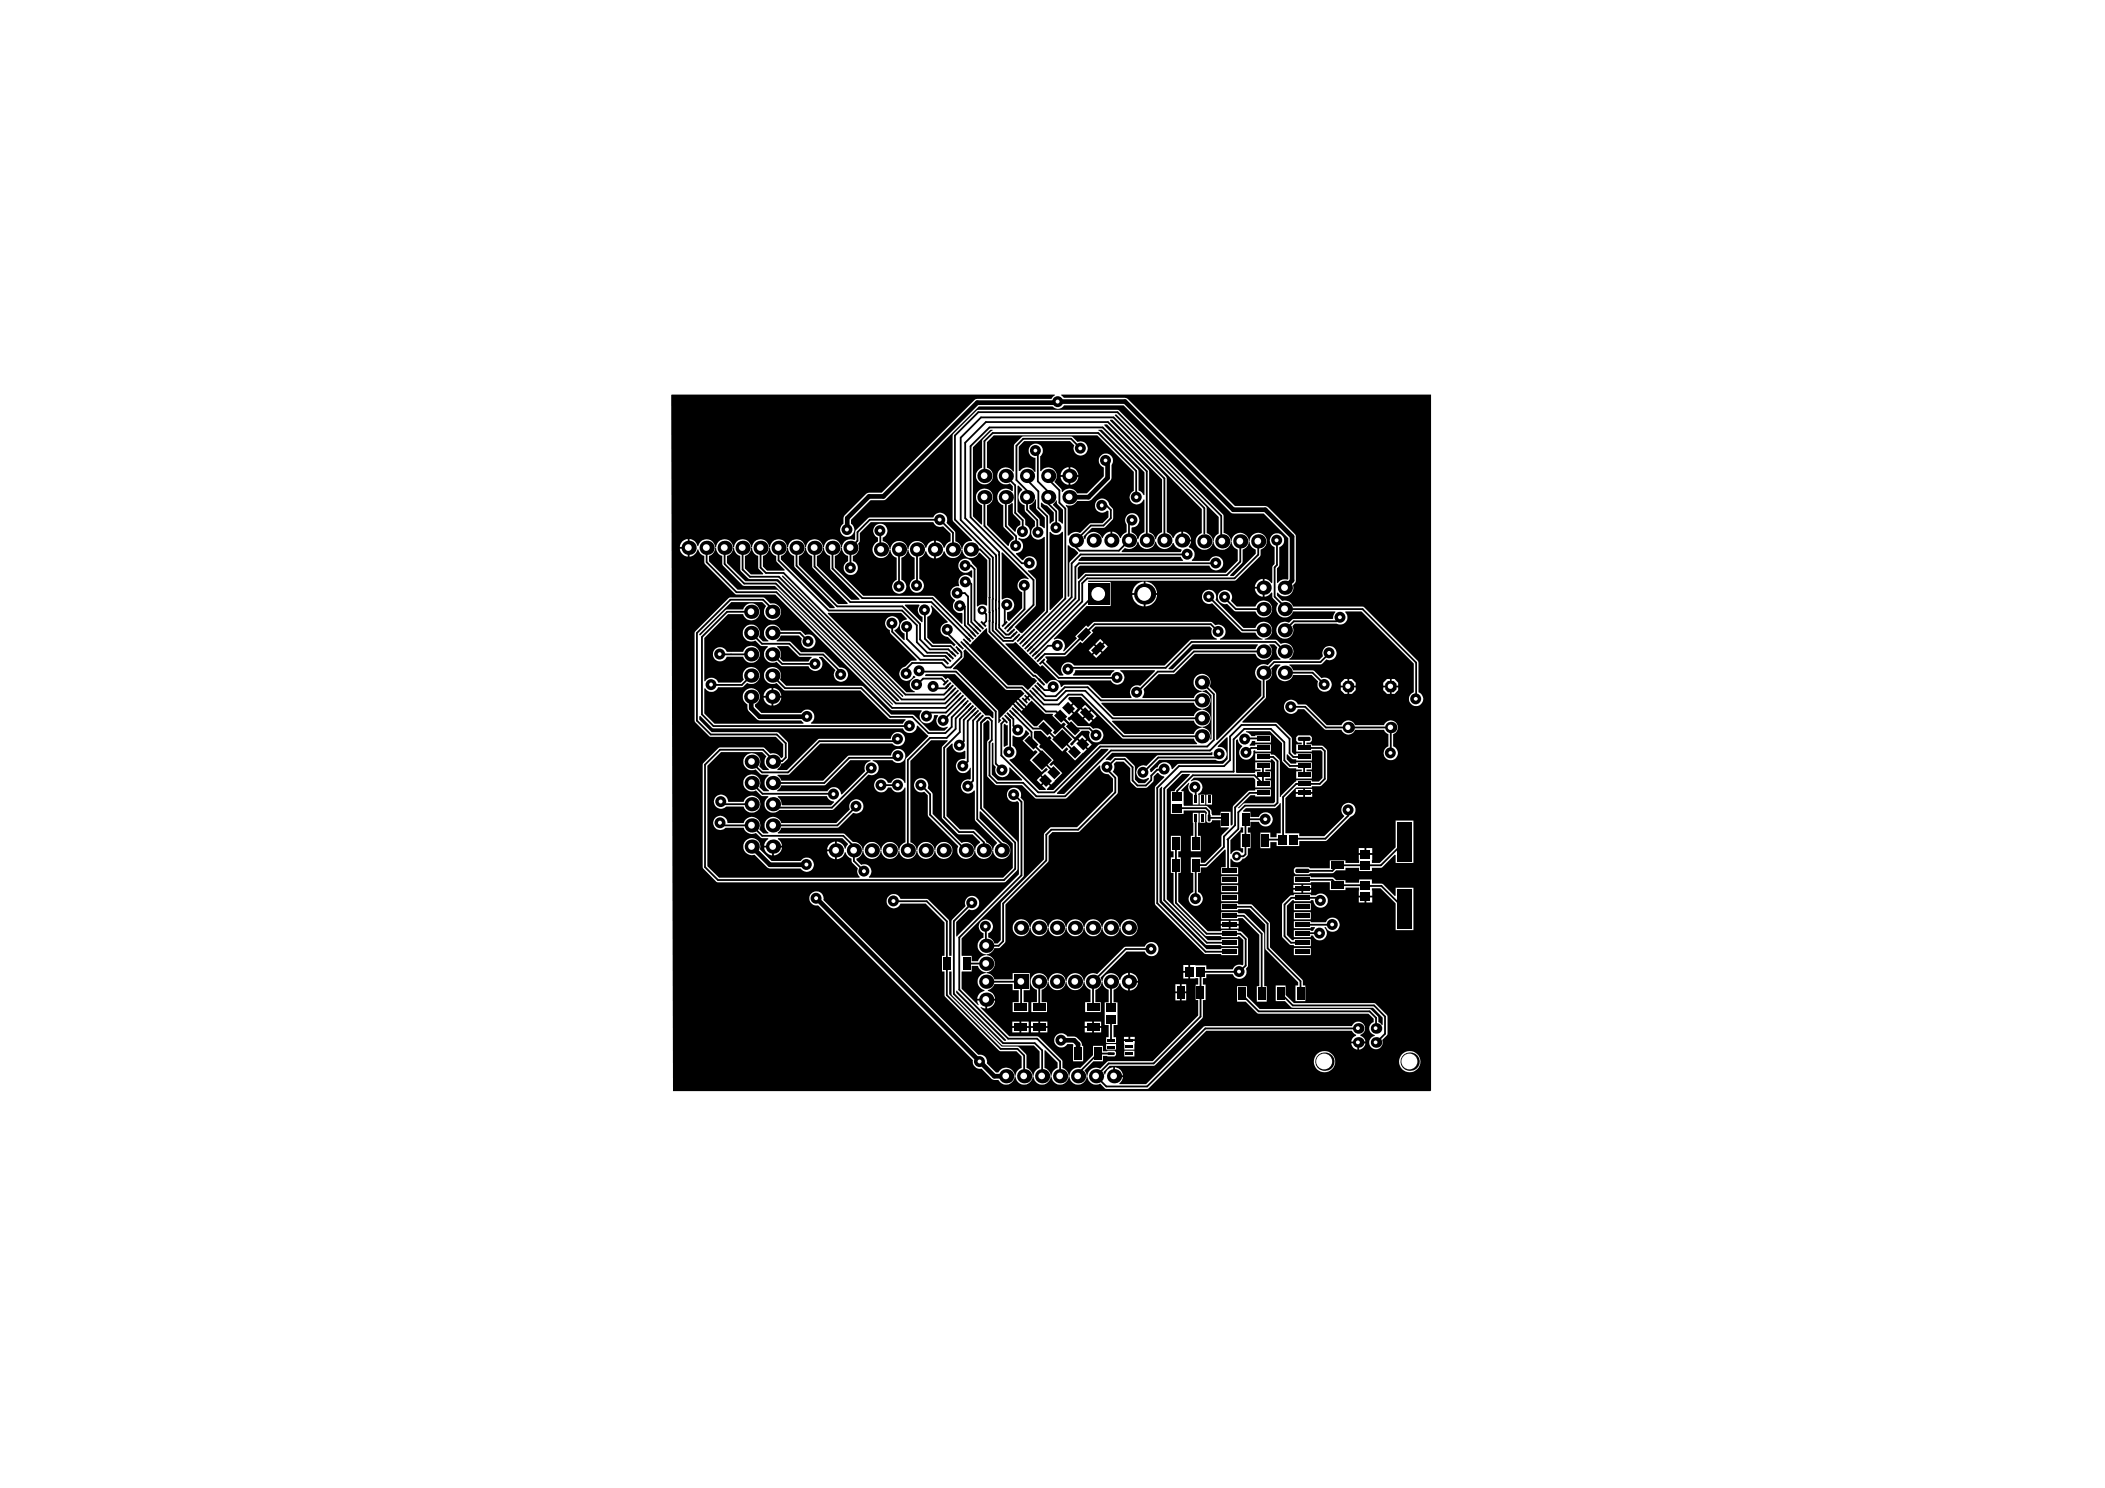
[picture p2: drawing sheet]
<svg xmlns="http://www.w3.org/2000/svg" width="297mm" height="210mm" viewBox="0 0 297 210" stroke-linecap="round" stroke-linejoin="round" font-family="sans-serif">
<g fill="#000">
<path d="M100.9 77.3l.2 .1a1.19 1.19 0 0 0 .8 1v1.3l2.9 2.9 .2 .1h4.4l16.6 16.6v.1l-16.2-16.1-.2-.1h-5.5l-4.1-4v-.8a1.27 1.27 0 0 0 .9-1.1zM103.5 77.3l.1 .1a1.19 1.19 0 0 0 .9 1v2.1l1.1 1.1 .2 .1h4l17.1 17.1-.1 .1h-.2l-16.9-16.8-.2-.1h-4.3l-2.6-2.6v-1a1.27 1.27 0 0 0 .9-1.1zM106 77.3l.1 .1a1.19 1.19 0 0 0 .9 1v1.8l.7 .7v.1h-1.7l-.9-.8v-1.8a1.27 1.27 0 0 0 .9-1.1zM108.5 77.3l.2 .1a1.19 1.19 0 0 0 .8 1l.1 .8 1.1 1.2v.1h-2.5l-.5-.6v-1.5a1.27 1.27 0 0 0 .8-1.1zM111.1 77.3l.1 .1a1.19 1.19 0 0 0 .9 1v1.4l.1 .2 5.6 5.7v.1h-.7l-6.9-6.9v-.5a1.27 1.27 0 0 0 .9-1.1zM113.6 77.3l.1 .1a1.19 1.19 0 0 0 .9 1v1.6l5 5.1v.1h-1.3l-5.6-5.5v-1.3a1.27 1.27 0 0 0 .9-1.1zM116.2 77.3l.1 .1a1.19 1.19 0 0 0 .8 1l.1 1.9 4.1 4.2v.1h-1.2l-4.8-4.8v-1.4a1.27 1.27 0 0 0 .9-1.1zM142.3 71.3l.5-.3h.1v1.5l1.1 1.1v.5a.94 .94 0 0 0-.7 .9h-.1l-.9-.9zM143.6 68.5h.1l.5 .5v.1a1.18 1.18 0 0 0-.5 1.2 1.18 1.18 0 0 0 .9 1l.1 .9 1.3 1.3v.7a1.01 1.01 0 0 0-.3 1.6 1.01 1.01 0 0 0 1.6-.1l.1 .1v10.3l-3.2 3.2h-.1l-.9-.8 2.9-2.9 .1-.3-.1-3.6-1.1-1.2 .1-.1a1.01 1.01 0 0 0 1.2-.6 1.01 1.01 0 0 0-.6-1.3 1.01 1.01 0 0 0-1.3 .5h-.2l-.8-.9v-.1a.99 .99 0 0 0 1-.8 .99 .99 0 0 0-.7-1.1l.1-.2a1 1 0 0 0 1.4-.5 1 1 0 0 0-.5-1.3l-.1-.8-1-1.1zM145.3 71.3a1.29 1.29 0 0 0 .8-.9l.1 .1v1.3l1.2 1.2v1.5h-.1l-.6-.4v-.9l-1.4-1.4zM146.9 70.9l.8 .4 1 1v1.2l-.5 .4-.1-.1v-1.1l-1.2-1.2zM149 70.6h.1l.1 .5 .8 .8v1.9l-.1 .1-.5-.4-.1-1.5-.7-.8z"/>
<path d="M148.1 75.1l.1-.1a.99 .99 0 0 0 1.7 0h.1v9.3l-1.8 1.8-.1-.1zM150.7 76.9h.2l.3 .4a1.52 1.52 0 0 1 .9 .6v.2l-1.2 1.3v4.7l-.1 .1-.1-.1zM155 60.6h.5l6 6v3.2l-.1 .1a1 1 0 0 0-.7-.7v-2.8l-.1-.2-5.4-5.4h-.2zM158.3 77.8l.4-.5a1.22 1.22 0 0 0 1.8-.9h.1a1.2 1.2 0 0 0 1.2 1.1 1.2 1.2 0 0 0 1.2-1.1h.1a1.22 1.22 0 0 0 1.2 1.1 1.22 1.22 0 0 0 1.2-.9h.1a1.2 1.2 0 0 0 1.1 .9v.1l-.1 .3h-8.3zM155.8 59.9h.4l7.8 7.7v7.5a1.18 1.18 0 0 0-.9 1h-.1a1.22 1.22 0 0 0-.8-1l-.1-8.7-6.2-6.4zM152.2 79l.4-.5h14l.3 .5v.1h-14.7zM157.4 58.5h.1l14.5 14.4v2.4a1.14 1.14 0 0 0-.7 1h-.2a1.18 1.18 0 0 0-.8-1.1v-3.5l-.1-.3-12.9-12.8zM176.2 76.4h.1a1.18 1.18 0 0 0 .9 1.1v.6l-3.1 3.2h-.5v-.2l1.7-1.7v-1.9a1.18 1.18 0 0 0 .9-1.1zM109.7 91.1h1.5l1.6 1.5 1.7 .1-.4 .6h-3.6l-.4-.4a1.25 1.25 0 0 0-.4-1.6zM116.9 86.5h10.3l.8 .8-.1 .1a1.01 1.01 0 0 0-.9 .9 1.01 1.01 0 0 0 .6 1.1l.1 .9h-.2l-1.3-1.3v-.1a1 1 0 0 0 .5-1.6 1 1 0 0 0-1.6 0 1 1 0 0 0 .5 1.6l.1 .5 3.7 3.7-.1 .1h-.7l-.9 .9a1.01 1.01 0 0 0-.5 1.6 1.01 1.01 0 0 0 1.7-.4h.1l.2 .2-.1 .1a1 1 0 0 0-.7 .9 1 1 0 0 0 .7 1v.2h-1.2l-11.1-11.1zM110.4 81.2l17.1 17-.1 .1-17.1-17zM127.7 85.3h2l.1 .1a1.01 1.01 0 0 0 .4 1.6v.7l-.1 .1-2.4-2.4z"/>
<path d="M131.3 85.5l.1-.1 2.3 2.3v.1a1 1 0 0 0-1 1.1 1 1 0 0 0 1.1 .9l1.1 1.1-.3 .3-.5-.4h-2.4l-.9-.8v-3a1 1 0 0 0 .5-1.5zM136.2 90.6l.2-.2 .5 .5 1.9-1.9 .4-.4 .1 .1 .1 .7 6.2 6.2 .3 .1 .4 .4-1.2 1.3-.8-.7h-2.1zM141.9 90.8h1l.4-.2 3.5 3.5 .3-.2 2.2 2.1h7.4a1 1 0 0 0 1.7 .3 1 1 0 0 0-.3-1.6v-.2h4.8l.1 .2-2.1 2.1a1 1 0 0 0-1.3 .3 1 1 0 0 0 .1 1.2l-.1 .2h-4.1l-1.8-1.8-.2-.1h-3.2l-.5 .3h-.1a1 1 0 0 0-.8-1 1 1 0 0 0-1.1 .5h-.2l-1.3-1.3-.3-.1-4.1-4.1zM141.3 78l.2-.1 3.7 3.7-.1 .1a1 1 0 0 0-1.4 .5 1 1 0 0 0 .5 1.3v2.3l-1.7 1.8h-.2l-.2-.2v-1a1 1 0 0 0 1-1.4 1 1 0 0 0-1.6-.4l-.2-.1zM151.7 94.5h5.5l.1 .2-.3 .2-.3 .4h-5.3v-.1l.2-.3zM155.5 99.1h13a1.14 1.14 0 0 0 1.1 .9v.1a1.21 1.21 0 0 0-1.1 .9h-11.3l-1.8-1.7zM169.7 97.5l.5-.2 .8 .8v6.1l-.1 .1h-.1a1.2 1.2 0 0 0-1.1-1.7v-.1a1.2 1.2 0 0 0 1.1-1.2 1.2 1.2 0 0 0-1.1-1.2v-.1a1.2 1.2 0 0 0 1.1-1.2 1.2 1.2 0 0 0-1.1-1.2zM164.9 94.3l3.4-3.4h9.2v.1l-.4 .6h-8.8l-2.8 2.8h-.6zM161.3 97.2l2.2-2.1h2.2l2.9-2.9h8.5a1.2 1.2 0 0 0 1.8 .7 1.2 1.2 0 0 0 .2-1.9l.1-.1h.6l.4 .4a1.22 1.22 0 0 0 .5 1.6v.2h-1l-.8 .7a1.21 1.21 0 0 0-1.7 .6 1.21 1.21 0 0 0 .8 1.7v2.1l-6.3 6.2-.1-.1v-6.4l-.1-.2-.8-.9a1.2 1.2 0 0 0-.6-1.7 1.2 1.2 0 0 0-1.6 .9 1.2 1.2 0 0 0 1.1 1.5v.1a1.21 1.21 0 0 0-1.1 .9h-7.3v-.2a.97 .97 0 0 0 .1-1.1zM109.8 112.3h6.9a1.02 1.02 0 0 0 1 .7v.2l-.4 .4h-6.9l-.1-.2a1.12 1.12 0 0 0-.6-1zM110.2 110.8h6.2l3.6-3.6h2.8l.1 .2a.98 .98 0 0 0-.8 1.4l-3.3 3.3-.1-.1a.99 .99 0 0 0-.8-1 .99 .99 0 0 0-1.1 .6h-7.1v-.1l.4-.4zM128.5 107.3l2.9-2.9h2.3v.1l-.7 .8-.1 .2v9.9l2.2 2.2 .2 .1h1.9l1.1 1.1-.1 .1a1.11 1.11 0 0 0-.6 1h-.1a1.21 1.21 0 0 0-1.8-1l-4.1-4.1v-2.7l-.1-.3-.6-.6a1.01 1.01 0 0 0-.8-1.4 1.01 1.01 0 0 0-1.1 1.1 1.01 1.01 0 0 0 1.4 .8l.5 .5v2.7l.1 .3 4.2 4.2a1.21 1.21 0 0 0 .8 1.7 1.21 1.21 0 0 0 1.5-1.1h.1a1.21 1.21 0 0 0 1.2 1.2 1.21 1.21 0 0 0 1.2-1.2h.2a1.2 1.2 0 0 0 1.1 1.2 1.2 1.2 0 0 0 1.3-1.1 1.2 1.2 0 0 0-1-1.3l-3.4-3.4v-.9l.2-.1 4.5 4.6v3.4l-1.3 1.4h-19v-.1a1 1 0 0 0 .2-1.3 1 1 0 0 0-1.3-.4l-.7-.7v-.2a1.22 1.22 0 0 0 .9-1.1h.1a1.21 1.21 0 0 0 1.2 1.2 1.21 1.21 0 0 0 1.2-1.2h.2a1.21 1.21 0 0 0 1.2 1.2 1.21 1.21 0 0 0 1.2-1.2h.1a1.21 1.21 0 0 0 1.2 1.2 1.21 1.21 0 0 0 1.2-1.2h.1a1.21 1.21 0 0 0 1.3 1.2 1.21 1.21 0 0 0 1.2-1.2h.1a1.21 1.21 0 0 0 1.8 1 1.21 1.21 0 0 0 0-2.1 1.21 1.21 0 0 0-1.8 1h-.1a1.21 1.21 0 0 0-1.2-1.1 1.21 1.21 0 0 0-1.3 1.1h-.1a1.13 1.13 0 0 0-.8-1.1z"/>
<path d="M133.6 105.6l.7-.7h.1a1 1 0 0 0 .5 1.1 1 1 0 0 0 1.2-.1h.1v1.1l-.1 .1a1.01 1.01 0 0 0-1.2 .7 1.01 1.01 0 0 0 .8 1.2 1.01 1.01 0 0 0 1.2-.7h.1v1.6l-.1 .1a1 1 0 0 0-1.2 1.3 1 1 0 0 0 1.7 .2h.2v4.2l3.1 3.1v.2a1.05 1.05 0 0 0-.5 .9h-.2a1.13 1.13 0 0 0-.8-1.1l-.1-.2-1.5-1.5-.2-.1h-1.9l-1.9-1.9zM140 104.9l.1-.1h.1v2.9l.3 .5a1 1 0 0 0 .9 1.4 1 1 0 0 0 1-1.3l.1-.1 1.7 1.8v.1h-3.4l-.8-.8zM130.6 95.1h4.2l5.4 5.4v.8h-.1a.76 .76 0 0 0-1-.4l-5.4-5.3-.2 .3-.5-.5h-2.4l-.1-.2zM141.6 102.2l.2-.1 .2 .2h.2v2.8l-.4 .3-.2-.1zM149.1 111.9l6.3-6.3h1v.2l-6.2 6.2h-1zM157 101.7h11.5a1.14 1.14 0 0 0 1.1 .8v.1a1.21 1.21 0 0 0-1.1 .9h-9.8l-1.8-1.7zM156 107.1l.9-.9 14.2-.1v.3l-.1 .1-7.7 .1-1.5 1.4a1.01 1.01 0 0 0-1.5 1.1 1.01 1.01 0 0 0 1.7 .6l.1 .1v.1l-.5 .6h-.9l-.6-.5v-1.9l-1.3-1.3h-1.6l-.5 .5-.6-.1zM162.2 108.5l1.4-1.3h7.9a1 1 0 0 0 1.6-.7 1 1 0 0 0-1.2-1.1l-.1-.1 1.3-1.3h.1v3.1l-.6 .6h-6.2l-.3 .1-.6 .7h-.2a1.04 1.04 0 0 0-.9-1 1.04 1.04 0 0 0-1.1 .7l-.8 .7h-.2zM175.1 116.7h.3v.7h-.3v2.3h.3v.5l-.2 .1a.86 .86 0 0 0-1.5 .2h-.1v-2l1.4-1.3zM134.9 139.8h.2l6.9 6.9-.1 .1h-.2l-6.8-6.7zM133.9 137h.4v3.2l.1 .2 7 7.1h4.5l.8 .8v2.3a1.18 1.18 0 0 0-.9 1.2l-.1-.1a1.19 1.19 0 0 0-.8-1.1l-.1-1.8-1-1.1-.2-.1h-2.3l-7.4-7.3zM147.4 148.2l.1-.1 1.7 1.8v.7a1.18 1.18 0 0 0-.8 1.2l-.1-.1a1.19 1.19 0 0 0-.9-1.1z"/>
<path d="M118.7 77.3l.1 .1a1.19 1.19 0 0 0 .9 1v.8a1 1 0 0 0-.4 1.5 1 1 0 0 0 1.6 0 1 1 0 0 0-.6-1.5v-.8a1.21 1.21 0 0 0 .8-1.7l.2-.4v-1.1l1.6-1.5h8.8a.96 .96 0 0 0 1.4 .5l1 1.1v1.1a1.19 1.19 0 0 0-.8 .9h-.1a1.2 1.2 0 0 0-1.1-1v2.5a1.2 1.2 0 0 0 1.1-1h.1a1.21 1.21 0 0 0 1.3 .9 1.21 1.21 0 0 0 1.1-1.1h.1a1.21 1.21 0 0 0 1 1.1 1.21 1.21 0 0 0 1.3-.7l.2-.1 1 1.1v6.4h-.1l-.3-.1a.86 .86 0 0 0-.9 .3l-.2-.1v-5.2v-.2l-.5-.5a1.02 1.02 0 0 0-1.4-.8 1.02 1.02 0 0 0-.5 1.5 1.02 1.02 0 0 0 1.6 .2h.2v1h-.1a1.04 1.04 0 0 0-1.4-.2 1.04 1.04 0 0 0-.4 1.4 1.02 1.02 0 0 0-1.1 .7 1.02 1.02 0 0 0 .6 1.2v.2a1 1 0 0 0-.2 1.2 1 1 0 0 0 1.1 .5h.1v1.5h-.1l-3.9-3.9-.2-.1h-9.8l-4-3.9v-1.7a1.27 1.27 0 0 0 .9-1.1zM123.5 74.2a1.02 1.02 0 0 0 .4 1.6v.6a1.21 1.21 0 0 0-.3 2.1 1.21 1.21 0 0 0 1.9-.9h.2a1.19 1.19 0 0 0 .8 1.1v3.1a1.01 1.01 0 0 0-.4 1.6 1.01 1.01 0 0 0 1.6-.1 1.01 1.01 0 0 0-.5-1.5v-3.1a1.18 1.18 0 0 0 .9-1.1h.1a1.19 1.19 0 0 0 .9 1.1v3a1 1 0 0 0-.5 1.5 1 1 0 0 0 1.6 0 1 1 0 0 0-.5-1.5v-3a1.12 1.12 0 0 0 .9-.9h.1a1.24 1.24 0 0 0 1.1 1v-2.5a1.26 1.26 0 0 0-1.1 1h-.1a1.21 1.21 0 0 0-1.3-1 1.21 1.21 0 0 0-1.1 1.2h-.1a1.21 1.21 0 0 0-1.3-1.2 1.21 1.21 0 0 0-1.2 1.2l-.1-.1a1.15 1.15 0 0 0-.9-1.1v-.5a1.01 1.01 0 0 0 .5-1.4 1.01 1.01 0 0 0-1.6-.2z"/>
<path d="M137.3 63.1l2.5-2.5h.3v.2h-.2l-1.3 1.3v3.9a1.2 1.2 0 0 0-.7 1.8 1.2 1.2 0 0 0 2 0 1.2 1.2 0 0 0-.6-1.8v-3.6l.9-1h14.6l5.2 5.2v2.6a1 1 0 0 0-.3 1.7 1 1 0 0 0 1.7-.4h.1v4.6a1.16 1.16 0 0 0-.9 1h-.1a1.12 1.12 0 0 0-.8-1v-.6a1.17 1.17 0 0 0 1.1-1.1 1.01 1.01 0 0 0-1.4-1 1.01 1.01 0 0 0-.4 1.6v1.1a1.4 1.4 0 0 0-.9 .8h-.1a1.28 1.28 0 0 0-1-.9v1.2h-.3v-1.2a1.53 1.53 0 0 0-1.2 .9 1.22 1.22 0 0 0-1.2-.9 1.22 1.22 0 0 0-1.2 1.1h-.1l-.1-.4 1.2-1.2 1.7-.1 1.2-1.1 .1-.2v-1.3a1.4 1.4 0 0 1-.7-1 1.01 1.01 0 0 0-1.4-.3 1.01 1.01 0 0 0-.3 1.4 1.01 1.01 0 0 0 1.5 .1l.2 .1v.9l-.8 .8h-1.8l-1.4 1.4a1.16 1.16 0 0 0-1.5 .3h-.2v-3.7l-.3-.5 .1-.1a1.14 1.14 0 0 0 1.5-.5h1.6l.4-.2 2.7-2.7 .2-.4v-1.8a1.01 1.01 0 0 0-.3-1.5 1.01 1.01 0 0 0-1.5 .5 1.01 1.01 0 0 0 .7 1.3v1.3l-2.4 2.4h-1.4a1.18 1.18 0 0 0-2.1-.2h-.1l-.1-.5-.9-.9a1.21 1.21 0 0 0-.1-1.8 1.21 1.21 0 0 0-1.8 .3l-.1-.1v-2a1 1 0 0 0-.1-1.7 1 1 0 0 0-1.5 .6 1 1 0 0 0 .9 1.3v2h-.1a1.19 1.19 0 0 0-2-.2h-.2v-3.4l.7-.8h6.5l.6 .6a1 1 0 0 0 .8 1.4 1 1 0 0 0 1.1-1.1 1 1 0 0 0-1.4-.7l-.7-.7-.3-.1h-6.8l-1.2 1.2-.1 3.7a1.22 1.22 0 0 0-1.6-.5 1.22 1.22 0 0 0-.5 1.7 1.22 1.22 0 0 0 1.6 .5l.4 .4v.6l-.1 .1a1.2 1.2 0 0 0-1.9 .2 1.2 1.2 0 0 0 .7 1.8v3l1.4 1.5v.3a1 1 0 0 0-.6 .9h-.2l-2.9-2.9v-2.8a1.2 1.2 0 0 0 .6-1.9 1.2 1.2 0 0 0-2 0 1.2 1.2 0 0 0 .7 1.9v2.7h-.1l-1.2-1.2zM151 65.9v1.1h1.2a1.17 1.17 0 0 0-1.2-1.1zM150 66.2l-.3 .8h1.1v-1.1zM151 67.3v1.1a1.23 1.23 0 0 0 1.2-1.1zM149.7 67.3a1.23 1.23 0 0 0 1.1 1.1v-1.1z"/>
<path d="M156.7 59.2h.3l12.6 12.6v3.4a1.21 1.21 0 0 0-.9 1.4 1.21 1.21 0 0 0 1.3 1 1.21 1.21 0 0 0 1.1-1.2h.2a1.21 1.21 0 0 0 1.2 1.2 1.21 1.21 0 0 0 1.2-1.2h.1a1.18 1.18 0 0 0 .9 1.1v1.6l-1.7 1.7h-19.8l-.2 .1-.8 .8-.1-.1v-1.5l.3-.3h18.3a1 1 0 0 0 1.5 .5 1 1 0 0 0 0-1.7 1 1 0 0 0-1.5 .5h-2.5v-.1a.99 .99 0 0 0 .4-1 .99 .99 0 0 0-.8-.8l-.1-.1 .4-.7h-1.3v-.2h-.1v-1.2a1.42 1.42 0 0 0-1.2 .9 1.19 1.19 0 0 0-.9-.8v-7.6v-.2l-8-8zM166.9 75v1.1h1.2a1.23 1.23 0 0 0-1.2-1.1z"/>
<path d="M135.9 91.9l.3-.3 5.8 5.7h2.1l.5 .5-.8 .7 1.1 1.1 .7-.8 1.9 1.9h1.1v.1l-.1 .1 1.2 1.3 .3-.3 .4 .3-.2 .3 1.5 1.5 .9-.9h1l.2 .2a1 1 0 0 0 .7 1.4 1 1 0 0 0 1.2-1.1 1 1 0 0 0-1.4-.8l-.6-.4h-1.6l-1-.9-.2 .2-.2-.3v-.1l.7-.6-.7-.7 .1-.1-.1-.1 .6-.6-.5-.6-.1-.1 .2-.2h1.6l5.9 5.9h10.1l.1 .3 .3 .4v.1h-13.8l-6.5 6.4h-.8l-.1-.1 .4-.4-.5-.6-.5 .5 .5 .5-.1 .1h-.8l-4.3-4.2 .1-.1a1 1 0 0 0 .9-.8 1 1 0 0 0-.5-1.1v-1.4l.1-.1a1 1 0 0 0 1.1 .2 1 1 0 0 0 .6-.8l.1-.1 .4 .5-.9 1 1.5 1.5 .4-.2 .2 .3-1.1 1.1 1.7 1.7 .6-.6 .3 .3-.9 .7 1.3 1.4 1.6-1.6-1.3-1.3-.3 .3-.2-.3 .6-.6-1.7-1.7-.1 .1-.2-.2 .1-.4-.9-.9v-.9l.1-.1h.9l.9 .9 .3-.2 .3 .3-.2 .2 1.7 1.7 .6-.6 .3 .3-.4 .3 1.3 1.3 1.6-1.6-1.3-1.3-.8 .8-.2-.2 .6-.7-1.7-1.7-1 1-.3-.3 .2-.2-1.5-1.6-1 .9h-.4l-3-3-1.9 2 .3 .2-.3 .4h-.1v-1.6l-.1-.3-5.7-5.6-.6-.1v-.1l1.4-1.4a1.1 1.1 0 0 0 .1-1zM143.5 98.9l1 1 .2-.1-1.1-1.1zM143.1 99.2l1.1 1.1 .1-.2-1-1.1zM151.5 99.4l-.5 .5 .6 .6 .5-.5zM152.7 99.9l.7 .7 .4-.5-.7-.7zM152.5 100l-.4 .5 .7 .7 .4-.4zM154 100.3l-.4 .5 .7 .7 .4-.4zM152.9 101.4l.8 .7 .4-.4-.7-.8zM152.2 104.2l.6 .6 .5-.5-.6-.6zM152.9 105l.6 .5 .6-.5-.6-.6zM146.8 109.5l-.5 .5 .6 .6 .5-.5z"/>
<path d="M147.5 92.6h2.7l.3-.1 2-2 .2 .3 1.6-1.6-.3-.2 .6-.6h16.1l.3 .3a1 1 0 0 0 .7 1.4v.1h-3.6l-.2 .1-3.6 3.6h-12.7a1 1 0 0 0-1.5-.2 1 1 0 0 0 0 1.5l-.1 .1h-.5l-1.9-1.9 .2-.3zM155.3 90.1l-.8 .8 .5 .4 .7-.7zM155.2 91.5l.4 .4 .7-.7-.4-.4zM153.6 91.7l.5 .5 .7-.7-.4-.5zM154.2 92.4l.5 .4 .7-.7-.4-.5z"/>
<path d="M98.7 101.1l.1-.1 1.6 1.6 .3 .1h26.7a1.01 1.01 0 0 0 1.1 .7 1.01 1.01 0 0 0 .9-1l.1-.1 1.5 1.6-3.2 3.2v3.3l-.2 .1v-.2a1 1 0 0 0-1-.5 1 1 0 0 0-.8 .6h-.5l-.1-.1a1.01 1.01 0 0 0-1.6-.3 1.01 1.01 0 0 0 .2 1.6 1.01 1.01 0 0 0 1.5-.5h.5v.2a.99 .99 0 0 0 1 .5 .99 .99 0 0 0 .8-.7h.2v7.7a1.22 1.22 0 0 0-.9 1.1h-.1v-.2a1.22 1.22 0 0 0-1.4-.9 1.22 1.22 0 0 0-1 1.1h-.2v-.2a1.22 1.22 0 0 0-1.3-.9 1.22 1.22 0 0 0-1.1 1.1h-.1v-.2a1.25 1.25 0 0 0-1.4-.9l-1.1-1.1-.2-.1h-9.2l-.1-.2 .4-.4 .1-.2 8.1-.1 2.1-2a1.01 1.01 0 0 0 1.4-.8 1.01 1.01 0 0 0-1.1-1.1 1.01 1.01 0 0 0-.8 1.4l-1.9 1.9h-7.8a1.2 1.2 0 0 0-1.8-.6 1.2 1.2 0 0 0 0 1.9v.2h-.7l-.6-.6 .1-.3a1.2 1.2 0 0 0-.8-1.4 1.2 1.2 0 0 0-1.5 .8h-2.2a1 1 0 0 0-1.3-1 1 1 0 0 0-.6 1.5 1 1 0 0 0 1.6 .2h2.5l.1 .2a1.22 1.22 0 0 0 1.7 .5l.7 .7h1v.2l-.4 .4-.2 .5h2.5a1.16 1.16 0 0 0-.5-.9v-.2h9.1l.8 .8-.4 .7h-.1a1.19 1.19 0 0 0-1.1-1v2.5a1.14 1.14 0 0 0 1.1-1l.1 .1a1.29 1.29 0 0 0 .9 .8l.1 .6 .8 .8a1.01 1.01 0 0 0 .2 1.2v.1h-19.8l-1.7-1.6v-14.2l1.9-1.9h5.9l.6 .6-.2 .2a1.18 1.18 0 0 0 .5 1.6v.1h-.8l-.6-.6a1.2 1.2 0 0 0-.7-1.7 1.2 1.2 0 0 0-1.5 1.3 1.2 1.2 0 0 0 1.7 .9l.8 .8h1l.1 .1-.3 .2a1.17 1.17 0 0 0 .3 1.9v.1h-.7l-.7-.6 .1-.2a1.2 1.2 0 0 0-1.1-1.6 1.2 1.2 0 0 0-1.2 1.5 1.2 1.2 0 0 0 1.8 .8l.8 .8h.9v.1l-.2 .2a1.2 1.2 0 0 0 0 1.7 1.2 1.2 0 0 0 1.8 0l7.5-.1 5-4.9a1.01 1.01 0 0 0 1.5-.6 1.01 1.01 0 0 0-.9-1.3l.1-.2h2.7a1.01 1.01 0 0 0 1.7 0 1.01 1.01 0 0 0-.5-1.5 1.01 1.01 0 0 0-1.4 .9h-6l-3.5 3.5h-6l-.1-.3-.4-.4v-.1h1.5l.2-.1 4.3-4.3h10.2a1.01 1.01 0 0 0 1.6-.1 1.01 1.01 0 0 0-.5-1.5 1.01 1.01 0 0 0-1.3 .9h-10.2l-4.4 4.4h-1.4v-.1a1.17 1.17 0 0 0 .6-.8l.3-.1 .6-.6v-2.1l-.1-.3-1.2-1.2-.3-.1h-9.2l-1.7-1.8zM101 112.4a1 1 0 0 0 0 1.4 1 1 0 0 0 1.5 0h2.4a1.2 1.2 0 0 0 1.9 .6 1.2 1.2 0 0 0 0-1.9 1.2 1.2 0 0 0-1.9 .6h-2.1a1.02 1.02 0 0 0-.7-.9 1.02 1.02 0 0 0-1.1 .2zM117.1 119.1l-.2 .2-.2 .5h1.1v-1.1zM109.2 119.6v1.1a1.22 1.22 0 0 0 1.1-1.1zM107.8 119.6a1.23 1.23 0 0 0 1.1 1.1v-1.1zM116.7 120.1a1.17 1.17 0 0 0 1.1 1.1v-1.1zM105.2 118.6a1.2 1.2 0 0 0-.1 1.5 1.2 1.2 0 0 0 1.4 .5l1.9 1.9h4.6a1.01 1.01 0 0 0 1.5 .3 1.01 1.01 0 0 0 0-1.6 1.01 1.01 0 0 0-1.5 .3h-4.1l-1.7-1.7a1.2 1.2 0 0 0-.5-1.4 1.2 1.2 0 0 0-1.5 .2z"/>
<path d="M94.7 55.7h.1h54l.1 .1-.3 .2-.2 .3h-10.7l-13.3 13.2h-1.8l-.4 .1-3 3.1-.2 .4v.8a1 1 0 0 0-.2 1.5 1 1 0 0 0 1.5 0 1 1 0 0 0-.2-1.5v-.6l2.8-2.7h1.8l.3-.2 13.1-13.1h10.4a.99 .99 0 0 0 1.7-.1h8.4l15 15.1 .4 .1h4.3l3.5 3.5v5.8l-.1 .1a1.11 1.11 0 0 0-1.4 .4h-.1v-2l.3-.5v-2.5a1 1 0 0 0 .5-1.6 1 1 0 0 0-1.6 0 1 1 0 0 0 .5 1.6v2.4l-.4 .4v2.2l-.1 .1a1.2 1.2 0 0 0-1-.6v2.5a1.2 1.2 0 0 0 1-.6h.1l.1 .7 .8 .9a1.21 1.21 0 0 0 .4 1.8 1.21 1.21 0 0 0 1.7-.7h5.9v.1l-.2 .4-.1 .5h-5.5l-.2 .1-.5 .4a1.21 1.21 0 0 0-1.8 .9 1.21 1.21 0 0 0 1.4 1.4 1.21 1.21 0 0 0 .9-1.8l.3-.3h5.9a1.02 1.02 0 0 0 1.3-.3 1.02 1.02 0 0 0-.1-1.3l.1-.1h2.2l7.4 7.3v4.1a1 1 0 0 0-.5 1.5 1 1 0 0 0 1.6 0 1 1 0 0 0-.4-1.5v-4.2l-.1-.3-7.7-7.6h-9.9a1.18 1.18 0 0 0-1.6-.8l-.7-.8v-.4h.1a1.2 1.2 0 0 0 1.6 .4 1.2 1.2 0 0 0 .6-1.5l.3-.4 .1-.2-.1-6.4-3.9-4-.4-.1h-4.2l-15.3-15.2-8.9-.1-.4-.3 .1-.1h52.1v98.1v.1h-106.9zM97.3 76v2.5a1.26 1.26 0 0 0 1.1-1l.1 .1a1.17 1.17 0 0 0 .9 .8v.9l.1 .3 4.3 4.2 5.6 .1 16.4 16.3h4.2l.1 .1a1.01 1.01 0 0 0 .3 1.7 1.01 1.01 0 0 0 1.4-1.1h.5l.1 .1-.1 .2a1 1 0 0 0 .1 1.2 1 1 0 0 0 1.3 .1l.1 .1-.5 .5h-2.1l-2.3-2.3h-3.2l-4-4-10.8-.1-.8-.8a1.2 1.2 0 0 0-.8-1.8 1.2 1.2 0 0 0-1.5 1.3 1.2 1.2 0 0 0 1.8 .9l.9 1 .3 .1h10.6l4 4 .2 .1h2.2v.1l-.4 .5h-12.9l-.1-.1a1.02 1.02 0 0 0 .3-1.6 1.02 1.02 0 0 0-1.6 .2h-5.7l-.9-.9 .1-.4a1.21 1.21 0 0 0 .3-1.8 1.21 1.21 0 0 0-1.8 0 1.21 1.21 0 0 0 .4 1.9v.5l.1 .4 1.4 1.3h6.1l.3 .4v.1h-12.6l-1.4-1.5v-3.5h.1l.2 .2a.98 .98 0 0 0 1.6-.4h3.4l.7-.6a1.21 1.21 0 0 0 1.8-.8 1.21 1.21 0 0 0-1.4-1.4 1.21 1.21 0 0 0-.8 1.8l-.5 .4h-3.2a1.01 1.01 0 0 0-.8-.7 1.01 1.01 0 0 0-1 .5h-.1v-6.1l3.3-3.4h2.2a1.2 1.2 0 0 0 1.8 .7 1.2 1.2 0 0 0 0-2 1.2 1.2 0 0 0-1.8 .7h-2.4l-3.7 3.6h-.1v-.2l4.5-4.5h4.4l.5 .6a1.21 1.21 0 0 0 .4 1.9 1.21 1.21 0 0 0 1.7-1 1.21 1.21 0 0 0-1.5-1.3l-.8-.7-.2-.1h-4.8l-4.9 4.9v12.5l.1 .2 2 1.9 .2 .1h9.2l1 1.1v1.7l-.2 .3-.4-.4a1.21 1.21 0 0 0-1.2-.3l-.8-.8-.2-.1h-6.1l-.2 .1-2.2 2.2v14.6l.1 .2 1.9 1.9h40.6l1.8-1.7v-3.8l-.1-.3-4.7-4.7v-11.8l.5-.5 .3 .2v2.4l-.3 .5v4.8l1.2 1.2 3.7 .1 1.8 1.8 .2 .1h4.1l.3-.1 4.6-4.6h.1v.2a.98 .98 0 0 0 1.1 1l.7 .6v1.8l-5.1 5.1h-3.6l-.3 .1-.7 .7-.1 .3v3.5l-6.1 6v5.3l-.4 .5h-.5a1.23 1.23 0 0 0-.9-.9v-.6h.2a1 1 0 0 0 .3-1.6 1 1 0 0 0-1.6 .1 1 1 0 0 0 .5 1.5v.7l-.2 .1a1.2 1.2 0 0 0-.6 1.3 1.2 1.2 0 0 0 1.1 .9v.1a1.19 1.19 0 0 0-1.1 .9h-.9v-.8h-1.4v-2.4l8.7-8.8 .1-10.5-.5-.6a1 1 0 0 0-.8-1.4 1 1 0 0 0-1.1 1.2 1 1 0 0 0 1.5 .7l.2 .2v10.1l-8.8 8.8-.1-2 1.8-1.8a1 1 0 0 0 1.5-.8 1 1 0 0 0-1.2-1.1 1 1 0 0 0-.7 1.4l-2 2v5h-.4v-4.8v-.3l-3-2.9h-3.8a1 1 0 0 0-1.6-.5 1 1 0 0 0 0 1.6 1 1 0 0 0 1.6-.4h3.5l2.7 2.6v4.7h-.4v2.2h.4v3.5l7.7 7.7 .2 .1h2.2l.8 .7v1.6l-.3 .2a1.19 1.19 0 0 0-.6 1l-.1-.1a1.21 1.21 0 0 0-1-1.1 1.21 1.21 0 0 0-1.3 .7h-.4l-1.3-1.3a.98 .98 0 0 0-1.1-1.2l-21.9-21.8v-.3a1.01 1.01 0 0 0-1.1-1 1.01 1.01 0 0 0-.9 1.2 1.01 1.01 0 0 0 1.2 .8l21.9 21.9v.2a1.03 1.03 0 0 0 1.2 1l1.4 1.4 .4 .1h.6a1.2 1.2 0 0 0 1.3 .7 1.2 1.2 0 0 0 1-1.2l.1 .1a1.21 1.21 0 0 0 1.2 1.1 1.21 1.21 0 0 0 1.2-1.2l.1 .1a1.21 1.21 0 0 0 1.3 1.1 1.21 1.21 0 0 0 1.2-1.2l.1 .1a1.21 1.21 0 0 0 1.2 1.1 1.21 1.21 0 0 0 1.2-1.2l.1 .1a1.21 1.21 0 0 0 1.2 1.1 1.21 1.21 0 0 0 1.2-1.2l.2 .1a1.21 1.21 0 0 0 1.8 1l.6 .6 .2 .1h5.9l8.2-8.2h20.6l.2 .3 .4 .3v.1l-.4 .2-.3 .6h2v-.1a.99 .99 0 0 0-.7-.7v-.1l.1-.1a.95 .95 0 0 0 .2-1.6 .95 .95 0 0 0-1.5 .4l-20.8 .1-8.3 8.1h-3.7l-.1-.1a1.05 1.05 0 0 0 .5-.9h-1.2v-.1h-.1v-1.3a1.19 1.19 0 0 0-1.1 1.1h-.2l-.1-.4 .9-.9h6.2l.2-.1 6.7-6.6v-2.5h.4v-2.2h-.4v-.9h.5v-.6h3.8a1 1 0 0 0 1.3 .6 1 1 0 0 0 .5-1.3l.3-.5v-3.7l-.9-1-.5-.1v-.2h-2.4v.2h-1.9l-4.1-4.2v-4.1h.3v-2.2h-.3v-.8h.3v-2.2h-1.4v2.2h.4v.8h-.4v2.2h.4v4.4l4.5 4.5h2.2v.2h2.4v-.2h.2l.5 .6v3.5l-.1 .1-.2-.1a.98 .98 0 0 0-1.1 .6h-3.8v-.5l-2.3-.1v1.9h1.2v.9h-.4v2.2h.4v2.1l-6.4 6.5h-6.3l-.2 .1-.9 1a1.21 1.21 0 0 0-1.8 1h-.2v-.3l-.3-.5 1.3-1.3h1.3v-.7h1.7l.2-.2v-.4l-.2-.2-1.7 .1v-.8h-1.4v1.4l-1.8 1.7h-.3a1.21 1.21 0 0 0-1.2 1.2l-.1-.1a1.19 1.19 0 0 0-.9-1.1v-.9l-.1-.2-3.2-3.2-.3-.1h-3.9l-4-4.1v-.1l.6 .3v-1.2h-1.1l.2 .6-.1 .1-2.3-2.3v-2.5h1.4v-.7h.9l.1 .2a1.19 1.19 0 0 0 1 .6v.2a1.2 1.2 0 0 0-1.1 1.1 1.2 1.2 0 0 0 .9 1.3l-.1 .1a1.16 1.16 0 0 0-.9 1.1h2.5v-.2a1.2 1.2 0 0 0-1-.9l.1-.1a1.29 1.29 0 0 0 .8-.9h2.6v.9h.9v1.7h-.9v1.4h2.2v-1.4h-.7v-1.7h.9v-2.4h-2.4v.9h-2.6l-.1-.3a1.19 1.19 0 0 0-1-.6v-.2a1.21 1.21 0 0 0 1.2-1.2 1.21 1.21 0 0 0-1.2-1.2v-.1a1.19 1.19 0 0 0 1.1-.9h.7l.9-.8v-5.3l6-6.1 .1-3.6 .5-.5 3.8-.1 5.3-5.3 .1-.2v-2.2l-.7-.7a.94 .94 0 0 0 .2-1.1l.3-.4h1.1l.9 1v1.8l.9 .9h1.4l.9-.8 .1-.8 .5-.5 .2 .1a1.02 1.02 0 0 0 .8 .4v.1l-1.3 1.3v.2v16.3v.3l7 6.9h2.3v.1h2.4v-1h-2.4v.2h-2.1l-6.6-6.6v-16l.3-.3h.1v.2v15.9l6.2 6.2h2.1v.2h2.4v-1h-2.4v.1h-1.9l-5.8-5.7v-15.5l2.2-2.2h1.1v.1l-2 2-.1 .3h-.6v3.2h1.8v-.5h3l.3 .3-.1 1.3 .2 .2h.4l.2-.2v-.2h1.3v1h1.1v.1l-1 1.1v1.4l-2.4 2.4h-.6v-.8h-1.4v2.2h.4v2.7a1 1 0 0 0-.5 1.6 1 1 0 0 0 1.6 0 1 1 0 0 0-.4-1.6v-2.7h.3v-.7l.9-.1 2.5-2.5 .2 .1v2.4h-.7v1h2.4v-1h-1.1v-1.2h.1a.85 .85 0 0 0 .8 .6 .85 .85 0 0 0 .8-.6l.4-.1 .4-.4v-.9h.4v-2.3h-.4v-.7h.3v-.8h1.3a1.01 1.01 0 0 0 1.5 .5 1.01 1.01 0 0 0 0-1.6 1.01 1.01 0 0 0-1.5 .4h-1.3v-.7h-1v-.1l.4-.4h4.2l.6-.7h.1v4.3h-.6v.5h-.8v-.7h-1.4v2.3h1.4v-.9h.8v.5h3.2v-.7h3.8l3.4-3.3a1.01 1.01 0 0 0 .7-1.4 1.01 1.01 0 0 0-1.5-.4 1.01 1.01 0 0 0 0 1.5v.2l-2.8 2.8h-3.6v-.4h-1.9v-5l1.5-1.5h2.2v-.2h1.3l.8-.8 .1-.2v-4a1.1 1.1 0 0 0-.7-.7h-1.5v-.2h-.7v-.2h.5l.2-.3v-.5l-.2-.3h-1.7l-.3 .3v.5l.3 .3h.5v.2h-.8v1h2.2v-.2h1.3l.2 .3v3.6l-.5 .6h-1v-.2h-2.2v.2l-.2 .1-1.9 1.8-.1 .2h-.1v-5.2l-.7-.6-.6-.2v-.1h-2.2v1h2.2v-.2h.2l.4 .4v5.6l-.2 .2h-4l-.3 .1-.6 .6h-.1l1.8-1.8h.6v.2h2.2v-1.1h-2.2v.2h-.9l-2.2 2.3v2.5l-.2 .2-.2-.1v-1.9h-1.3v.5h-1.3l-.1-.7-.6-.6h-3.2l-.1-.1v-2h-.3v-.1l1-1.1 .1 .1a1 1 0 0 0 .5 1.5v1.5h.8v-1.5a1 1 0 0 0 .5-1.4 1 1 0 0 0-1.5-.4l-.1-.1 .5-.4h8.4l.2 .3v1.1h2.2v-1h-.8v-.3h.8v-1h-.8v-.2h.8v-1.1h-2.2v1.1h.8v.2h-.8l-.1 .2h-2.5l-.1-.1v-4.5l.2-.1h.1l.1 .5 .5 .4v.1l-.2 .1a1.01 1.01 0 0 0 .5 1.7 1.01 1.01 0 0 0 1.2-1.1l.1-.2h.2v.2h2.2v-1h-2.2v.2h-.8l.4-.7h.4v.3h2.2v-1.1l-2.7 .1a.84 .84 0 0 0-.7-.5l-.1-.1h3.4l1.7 1.6v2.5l.1 .2 .9 .9h1v.2h.8v.2h-.8v1h2.2v-1h-.7v-.2h.7v-1.1h-2.2v.2h-.8l-.5-.6v-.7h.1l.7 .7h.5v.2h2.2v-1h-2.2v.1h-.2l-.4-.3v-2l-2.1-2.1-.2-.1h-4.7v-.1l3.3-3.4v-2.3a1.2 1.2 0 0 0 .8-1.8l.5-.6h.8v.2l-.3 .1a1.21 1.21 0 0 0 .3 1.9 1.21 1.21 0 0 0 1.8-.7h2.6l.9 .9a1.01 1.01 0 0 0 .7 1.5 1.01 1.01 0 0 0 1.2-1.1 1.01 1.01 0 0 0-1.4-.8l-1.2-1.1h-2.8l-.3-.6-.3-.1 .1-.2h4.3h.3l.6-.7a1 1 0 0 0 1.4-.8 1 1 0 0 0-1.2-1.1 1 1 0 0 0-.7 1.5l-.5 .5h-4.3v-.2l.3-.1a1.22 1.22 0 0 0 .1-1.6 1.22 1.22 0 0 0-1.6-.4l-.6-.5-1.6-.1v-.1h.1a1.21 1.21 0 0 0 .6-2 1.21 1.21 0 0 0-2.1 .5h-1.6l-4-4a1 1 0 0 0-.7-1.4 1 1 0 0 0-1.2 1.1 1 1 0 0 0 1.4 .8l4.2 4.1h1.9a1.24 1.24 0 0 0 1.1 .9l-.1 .1h-5.9v-.1a1.01 1.01 0 0 0 .7-1.4 1.01 1.01 0 0 0-1.4-.5l-.6-.5h-16.4l-.3 .1-.7 .7-.2-.3-1.6 1.6 .3 .3-1.9 1.8-.1-.2 .1-.1a1 1 0 0 0-.1-1.2 1 1 0 0 0-1.2-.2l-.1-.1 4.6-4.6h3.4v-3.4h-3.1v-.2h20.6l.2-.1 3.4-3.3 .1-.3v-.7l.2-.1a1.2 1.2 0 0 0 0-2.1 1.2 1.2 0 0 0-1.8 1h-.1a1.21 1.21 0 0 0-1.2-1.2 1.21 1.21 0 0 0-1.2 1.2h-.1a1.2 1.2 0 0 0-1-1.1v-2.4l-.1-.3-14.8-14.7h-19.7l-.3 .1-3.3 3.3-.1 .2v11.9l.1 .3 2.7 2.6-.2 .1a1.21 1.21 0 0 0-1.2 1.2l-.1-.1a1.19 1.19 0 0 0-.9-1v-1.4l-1.2-1.2a1 1 0 0 0-.6-1.4 1 1 0 0 0-1.3 .6h-9.1l-1.9 1.8v1.3l-.2 .1a1.18 1.18 0 0 0-1.7 1h-.1a1.19 1.19 0 0 0-1.3-1.1 1.19 1.19 0 0 0-1.1 1.1h-.2a1.19 1.19 0 0 0-1.2-1.1 1.19 1.19 0 0 0-1.2 1.1h-.1a1.19 1.19 0 0 0-1.2-1.1 1.19 1.19 0 0 0-1.2 1.1h-.1a1.19 1.19 0 0 0-1.3-1.1 1.19 1.19 0 0 0-1.1 1.1h-.2a1.21 1.21 0 0 0-1.2-1.1 1.21 1.21 0 0 0-1.2 1.1h-.1a1.19 1.19 0 0 0-1.2-1.1 1.19 1.19 0 0 0-1.2 1.1h-.2a1.19 1.19 0 0 0-1.2-1.1 1.19 1.19 0 0 0-1.1 1.1h-.2a1.19 1.19 0 0 0-1.1-1.1 1.19 1.19 0 0 0-1.3 .9l-.1-.1a1.18 1.18 0 0 0-1.1-.9zM96.3 76.4l-.4 .8h1.1v-1.2zM95.9 77.4a1.23 1.23 0 0 0 1.1 1.1v-1.1zM177.4 82l-.3 .8h1.1v-1.1l-.5 .1zM161.6 82v1.7h1.7a1.75 1.75 0 0 0-1.7-1.7zM160.3 82.5a1.81 1.81 0 0 0-.5 1.2h1.6v-1.7a1.68 1.68 0 0 0-1.1 .5zM177.1 83a1.22 1.22 0 0 0 1.1 1.2v-1.2zM161.6 83.9v1.6a1.75 1.75 0 0 0 1.7-1.6zM159.8 83.9a1.75 1.75 0 0 0 1.6 1.6v-1.6zM172.2 83.5a1 1 0 0 0-.2 1.3 1 1 0 0 0 1.2 .4l1.1 1 2.8 .1a1.2 1.2 0 0 0 1.9 .6 1.2 1.2 0 0 0 0-2 1.2 1.2 0 0 0-1.9 .7h-2.6l-.8-.8a1 1 0 0 0-.2-1.4 1 1 0 0 0-1.3 .1zM105.2 88.5a1.2 1.2 0 0 0-.2 1.5 1.2 1.2 0 0 0 1.6 .4l.7 .7h1l.1 .2a1.2 1.2 0 0 0-.4 1.6 1.2 1.2 0 0 0 1.6 .4l.8 .7h3.7a1.02 1.02 0 0 0 1.6 .4 1.02 1.02 0 0 0-.1-1.7h.4l1.9 1.8a1 1 0 0 0 .4 1.6 1 1 0 0 0 1.4-.8 1 1 0 0 0-1.2-1.1l-2.2-2.2h-3.3l-1.5-1.5h-1.9v-.1l.3-.2 .3-.6h2.5l.5 .5a1.01 1.01 0 0 0 .7 1.4 1.01 1.01 0 0 0 1.2-1.1 1.01 1.01 0 0 0-1.5-.8l-.7-.6h-2.7a1.2 1.2 0 0 0-1.9-.6 1.2 1.2 0 0 0 .1 2v.1h-.7l-.6-.6a1.2 1.2 0 0 0-.4-1.6 1.2 1.2 0 0 0-1.5 .2zM100.9 91.6a1.01 1.01 0 0 0 .2 1.5 1.01 1.01 0 0 0 1.5-.5h2.3a1.2 1.2 0 0 0 1.8 .7 1.2 1.2 0 0 0 0-2 1.2 1.2 0 0 0-1.8 .7h-2.3a1.02 1.02 0 0 0-1.7-.4zM196.4 95.8v.9h.9v-.4l-.5-.5zM195.2 96.3v.4h.9v-.9h-.4zM190.4 95.8v.9h.9v-.4l-.5-.5zM189.2 96.3v.4h.9v-.9h-.4zM196.4 97v.9h.4l.5-.5v-.4zM195.2 97v.4l.5 .5h.4v-.9zM190.4 97v.9h.4l.5-.5v-.4zM189.2 97v.4l.5 .5h.4v-.9zM109.1 97v1.2h1.1a1.17 1.17 0 0 0-1.1-1.2zM108.1 97.4l-.2 .3-.1 .5h1.1v-1.2l-.5 .2zM109.1 98.4v1.1a1.17 1.17 0 0 0 1.1-1.1zM107.8 98.4a1.23 1.23 0 0 0 1.1 1.1v-1.1zM181.5 99a1.01 1.01 0 0 0 .2 1.6 1.01 1.01 0 0 0 1.4-.6h.9l3 2.9 2.3 .1a1 1 0 0 0 1 .6 1 1 0 0 0 .9-.6h4.1a.91 .91 0 0 0 .6 .6v1.7a1 1 0 0 0-.5 1.5 1 1 0 0 0 1.7 0 1 1 0 0 0-.5-1.5v-1.7a1 1 0 0 0 .4-1.7 1 1 0 0 0-1.7 .4h-4.1a1 1 0 0 0-.9-.7 1 1 0 0 0-1 .7h-2.1l-2.9-2.9h-1.2a1.02 1.02 0 0 0-1.6-.4zM184.2 111.3v.4h1v-.4zM182.9 111.3v.4h1v-.4zM184.2 112v.4h1v-.4zM182.9 112v.4h1v-.4zM170.2 112.1v1.4h.8v-1.4zM169.3 112.1v1.4h.8v-1.4zM169.3 114.7v1.4h.8v-1.4zM168.3 114.7l.1 3.2h-.4v2.2h1.4v-2.2h-.3v-3.2zM192.8 119.6v.7h.8v-.7zM191.7 119.6v.7h.8v-.7zM182.8 122.3l-.2 .3v.5l.2 .2h1.9l.2-.1h3.1l.5-.4h1.4v-.4h1.9v.5h1.8v-.5h1.4l1.8-1.8h.1v1.1h2.6v-5.9h-2.6v3.7l-2.2 2.2h-1.1v-1.1h-1.9l.1 1.1h-1.9v-.3h-2.2v1.1h-2.8l-.2-.2zM172.3 123.6v1h2.4v-1zM183.9 124.8v.5h1.1v-.5zM182.5 124.8v.5h1.1v-.5zM172.3 124.9v1h2.4v-1zM183.9 125.5v.4h1.1v-.4zM182.5 125.5v.4h1.1v-.4zM181 127.4l-.1 .2v4.6l1 1 .7 .1v.2h2.4v-1h-2.4v.1h-.3l-.7-.7v-4.1l.8-.8h.2v.1h2.4v-.1h.3a1.03 1.03 0 0 0 1.5 .9 1.03 1.03 0 0 0 .1-1.7 1.06 1.06 0 0 0-1.2 .1h-.7v-.2h-2.4v.2l-.6 .1zM172.3 126.1v1h2.4v-1zM192.8 126.6v.7h.8v-.7zM191.7 126.6v.7h.8v-.7zM182.6 127.4v1h2.4v-1zM182.6 128.7v1h2.4v-1zM182.6 129.9v1h2.4v-.1h.5l.1 .1-.3 .4h-.3v-.1h-2.4v1h2.4v-.2h.3a1 1 0 0 0 1.5 .5 1 1 0 0 0 .1-1.6v-.1h.2a1.01 1.01 0 0 0 1.5 .4 1.01 1.01 0 0 0 0-1.6 1.01 1.01 0 0 0-1.5 .5h-2.1v-.2zM173.6 129.9v.4h1.2v-.4zM172.3 129.9v.4h1.1v-.4zM143.3 130a1.21 1.21 0 0 0 .3 2 1.21 1.21 0 0 0 1.7-1.1h.1a1.21 1.21 0 0 0 1.2 1.2 1.21 1.21 0 0 0 1.2-1.2h.2a1.21 1.21 0 0 0 1.2 1.2 1.21 1.21 0 0 0 1.2-1.2h.1a1.21 1.21 0 0 0 1.2 1.2 1.21 1.21 0 0 0 1.2-1.2h.1a1.21 1.21 0 0 0 1.3 1.2 1.21 1.21 0 0 0 1.2-1.2h.1a1.21 1.21 0 0 0 1.2 1.2 1.21 1.21 0 0 0 1.2-1.2h.1a1.21 1.21 0 0 0 1.8 1 1.21 1.21 0 0 0 0-2.1 1.21 1.21 0 0 0-1.8 1h-.1a1.21 1.21 0 0 0-1.2-1.1 1.21 1.21 0 0 0-1.2 1.1h-.1a1.21 1.21 0 0 0-1.2-1.1 1.21 1.21 0 0 0-1.3 1.1h-.1a1.21 1.21 0 0 0-1.2-1.1 1.21 1.21 0 0 0-1.2 1.1h-.1a1.21 1.21 0 0 0-1.2-1.1 1.21 1.21 0 0 0-1.2 1.1h-.2a1.21 1.21 0 0 0-1.2-1.1 1.21 1.21 0 0 0-1.2 1.1h-.1a1.2 1.2 0 0 0-.8-1.1 1.2 1.2 0 0 0-1.2 .3zM173.6 130.6v.4h1.2v-.4zM172.3 130.6v.4h1.1v-.4zM182.6 123.6v1h2.4v-.2h2.7v1.2h2.2v-.4h1.9l-.1 1.1h1.9v-1h1.2l2.1 2.1v3.8h2.6v-6h-2.6v1.1l-.1 .1-1.7-1.7-1.5-.1v-.5h-1.8v.4h-1.9v-.3h-1.4l-.5-.4h-3v-.2zM182.6 133.7v1h2.4v-1zM145.8 137.6a1.18 1.18 0 0 0 .5 2v1.8h-.8v1.4h2.2v-1.4h-.7v-1.8a1.18 1.18 0 0 0 .8-1.1h.2a1.21 1.21 0 0 0 1.2 1.2 1.21 1.21 0 0 0 1.2-1.2h.1a1.21 1.21 0 0 0 1.2 1.2 1.21 1.21 0 0 0 1.2-1.2l.1 .1a1.21 1.21 0 0 0 .9 1v1.8h-.8v1.4h2.2v-1.4h-.7v-1.7a1.22 1.22 0 0 0 .9-1.2l.1 .1a1.19 1.19 0 0 0 .8 1v1.8h-.5v3.2h.5v1.7h-.3v.8h1.4v-.8h-.4v-1.7h.6v-3.2h-.6v-1.8a1.22 1.22 0 0 0 .9-.9h.1a1.2 1.2 0 0 0 1.1 1v-2.5a1.2 1.2 0 0 0-1.1 1h-.1a1.21 1.21 0 0 0-1.3-.9 1.21 1.21 0 0 0-1.1 1.1h-.1l-.2-.5 3.7-3.7h2.5a.99 .99 0 0 0 1.6 .5 .99 .99 0 0 0 0-1.6 .99 .99 0 0 0-1.6 .4l-2.8 .1-3.9 3.8a1.19 1.19 0 0 0-1.8 1h-.1a1.21 1.21 0 0 0-1.2-1.1 1.21 1.21 0 0 0-1.2 1.1h-.1a1.21 1.21 0 0 0-1.2-1.1 1.21 1.21 0 0 0-1.2 1.1h-.2a1.2 1.2 0 0 0-.7-1.1 1.2 1.2 0 0 0-1.3 .3zM167 136.1v.9h.7v-.9zM167 137.2v.8h.7v-.8zM159.4 137.2v1.2h1.2a1.22 1.22 0 0 0-1.2-1.2zM159.4 138.6v1.1a1.22 1.22 0 0 0 1.2-1.1zM166.7 138.8v1.1h.7v-1.1zM165.9 138.8v1.1h.6v-1.1zM166.7 140.1v1h.7v-1zM165.9 140.1v1h.6v-1zM172.3 127.4v1h2.4v-.2h1.6l2.2 2.2 .1 3.5 4.6 4.7v.4h-.4v2.2h1.4v-2.2h-.4v-.7l-4.6-4.7v-3.3l-.1-.2-2.5-2.5h-1.9v-.2zM172.3 128.7v1h2.4v-.2h.6l2.4 2.4v7.2h-.3v2.2h1.3v-2.2h-.3v-7.5l-2.8-2.7-.9-.1v-.1zM139.3 141.1v1.2a1.23 1.23 0 0 0 1.1-1.2zM174.6 139.1v2.2h1.2l1.7 1.7h15.6l.7 .7v.5a.95 .95 0 0 0-.6 1 .95 .95 0 0 0 .8 .8v.1a.94 .94 0 0 0-.8 1.2 .94 .94 0 0 0 1.2 .7 .94 .94 0 0 0 .6-1.3l.8-.7v-2.6l-.1-.2-1.7-1.7h-11.4l-1.2-1.1v-1.4h-1.4v2.2h1.3l1 .9 11.4 .1 1.4 1.4v1h-.1l-.5-.4v-.6l-.1-.2-.9-1-.2-.1h-15.5l-1.8-1.8v-1.4zM154.4 144.1v.6h1v-.6zM153.1 144.1v.6h1v-.6zM146.8 144.1v.6h1v-.6zM145.5 144.1v.6h1v-.6zM144.1 144.1v.6h1.1v-.6zM142.8 144.1v.6h1.1v-.6zM154.4 145v.6h1v-.6zM153.1 145v.6h1v-.6zM146.8 145v.6h1v-.6zM145.5 145v.6h1v-.6zM144.1 145v.6h1.1v-.6zM142.8 145v.6h1.1v-.6zM159.5 146.3v.3h.6v-.3zM158.6 146.3v.3h.6v-.3zM191.8 147.2v.9a.97 .97 0 0 0 .9-.9zM190.7 147.2v.1a.96 .96 0 0 0 .8 .8v-.9zM156.1 147.3v.8h1.4v-.8zM158.6 146.8l.1 1.3h1.4v-1.3zM158.7 148.2v.8h1.4v-.8zM149.1 146a1 1 0 0 0 0 1.5 1 1 0 0 0 1.5-.2h.8l.1 .1-.1 2.3h1.4v-2.2h-.1v-.2a1.49 1.49 0 0 0-1.1-1.1h-1a1 1 0 0 0-1.5-.2zM197.4 149.8a1.5 1.5 0 0 0 3 0 1.5 1.5 0 0 0-3 0zM185.4 149.8a1.5 1.5 0 0 0 3 0 1.5 1.5 0 0 0-3 0zM157.3 150.5v1.2h1.1a1.22 1.22 0 0 0-1.1-1.2z"/>
<circle cx="126.1" cy="127.1" r=".77"/>
</g>
<g fill="none" stroke="#000" stroke-width=".25">
<path d="M99.7 77.3v2l4.2 4.2h5.7l16.3 16.4h7.6l1.7-1.8M102.3 77.3v2.3l2.7 2.7h4.5l16.9 16.9h7l1.5-1.5M104.8 77.3v3l1 1.1h4.1l17.3 17.3h6l1.3-1.3M107.3 77.3v2.8l.8 .7h2.5l17.2 17.2h5.4l1-1M109.9 77.3v1.8l7 7h10.4l2.1 2.1v2.4l1.4 1.5h2.8l.6 .5M112.4 77.3v2.5l5.7 5.7h9.2l2.5 2.5v2.2l1.4 1.4h2.6l.7 .7M114.9 77.3v2.6l5.1 5h11.4l5.3 5.3M117.5 77.3v2.9l4.2 4.2h9.9l5.4 5.4M124.2 74.9v2.5l.1 .1M126.9 77.5v5.3M129.4 77.5v5.1M134.5 77.5v-2.4l-1.9-1.8h-9.9l-1.7 1.8v1.2l-1 1v2.6"/>
<path d="M136.2 79.8h.8l.5 .5v7.2l.9 .9M137 77.5h1.3l1.3 1.3v10.3l6.2 6.2h.3l1 1M138.9 70.1v4.1l5.3 5.3h1.1M138.9 67.1v-4.9l1.2-1.1h14.9l5.3 5.3v3.7l.1 .1M140.5 78.4h.1M141.9 70.1v4.1l1.5 1.5v1.3M141.9 67.1l1.4 1.4v3.8l1 1.1v1.6M144.3 75h.1M144.9 67.1v.6l1.6 1.6v2.3l1.3 1.2v13.5l-3.9 3.9M146.1 63.6l.3 .3v4l1.5 1.5v1.6l1.1 1.2v2.2M147.9 67.1v.5l1.6 1.6v1.7l.8 .9v12.6l-6.1 6.1M152.5 63.3l-1.4-1.4h-6.7l-1 1v4.8l1.5 1.5v2.7l1.5 1.5v1.6l.1 .1"/>
<path d="M155.5 71.3h.6l.6 .6v1.2l-1 1h-1.8l-2.1 2.1v1l.5 .5h5.6l1.4-1.5v-2.4l.5-.4M161.8 76.1v-9.6l-6.2-6.2h-16l-2.6 2.6v10.1l8.8 8.8v3.5l-3.3 3.4M164.3 76.1v-8.6l-8-8h-17.2l-2.9 3v10.6l4.8 4.8v10.7l1 .9h.4l.4-.4M167.6 78.2h-15.1l-1.3 1.3v4.7l-6.6 6.7M169.9 75.3v-3.6l-12.8-12.8h-18.7l-2.8 2.8v11.6l4.9 5v10.4l1.3 1.3h.8l.6-.6M171.6 79.5h-19.3l-.5 .5v4.4l-6.8 6.8M172.3 76.2v-3.4l-14.6-14.7h-19.6l-3.3 3.3v11.9l5.3 5.3v10.3l1.5 1.5h1.3l.6-.6M175 76.2v3l-1.9 1.9h-19.9l-.9 1v2.5l-7 6.9M177.6 76.2v2l-3.4 3.4h-20.8l-.7 .7v2.6l-7 7M180.2 76.2v3.5l-.3 .3v4.2l1.4 1.4v.3h11l7.5 7.6v5.1M101.6 92.3h1.5M103.2 92.3h2.8"/>
<path d="M106 95.3l-1.3 1.3h-4.3M106 89.3l1.5 1.5h3.9l1.5 1.5h3.3l2.5 2.5v.4M106 86.3h-3.4l-3.5 3.5v11l1.6 1.6h27.7M109 86.3v-.4l-1.3-1.3h-4.6l-4.8 4.7v12.4l2 1.9h9.3l1.3 1.3v2l-.5 .5h-1.2l-.1 .1v-.3l-1.4-1.4h-6.1l-2.1 2.1v14.4l1.8 1.8h40.4l1.6-1.5v-3.7l-4.9-4.9v-12l.8-.7h.3l.5 .4v2.7l-.4 .3v4.7l1.1 1h3.7l1.8 1.9h4.1l6.5-6.4h14l7.5-7.6v-3.4l1.5-1.5h6.5l1.3-1.3M109 95.3l1.8 1.8h10.7l4.1 4h3.1l2.3 2.3h2.4l.9-.9v-1.3l2-2M109 89.3h3.9l1.2 1.2M109 92.3l1.4 1.4h4.7M125.9 87.9v1.2l4 4h3.3l.3 .2M128 88.4v1.7l2.4 2.4h3l.4 .5M129.7 94.6l.1 .1h5.1l5.6 5.7v7.3l1 .9M130.5 86.1v4l1.1 1h2.5l.8 .8M133.5 96.3l-.6-.6h-2.6l-.9 .9"/>
<path d="M133.7 88.8l.2-.1v.8l1.7 1.7M133.8 96.7l-.3 .4h-1.8v-.2M135.1 83.7h1l.5 .4v3.9l1.1 1.1M135.2 91.5l.5 .5v.6l-1.6 1.6h-.6l-.6-.7h-4.2l-.8 .8v.7M135.5 85.5l.5-.1 .1 .2v2.6l1.3 1.2M135.6 98.4l-2.1 2.1h-2.2l-.5 .5M135.9 98.8l-2.8 2.9M135.9 90.9l6.2 6.1h2.1l3.4 3.4h1.4l2.4 2.3h2.3l1 1M136.2 82.1h.6l.3 .3v5.3l1 1M136.7 90.2h.1M136.7 99.5l-1.8 1.9v1.4l-1.3 1.3h-2.4l-3.1 3.1v12.8M137 99.9l-1.6 1.6v1.8l-2.2 2.2v9.8l2.1 2.1h2.1l1.4 1.4v1.2"/>
<path d="M138.6 86.1l.6 .6v.9l-.4 .4M140.1 87.8h.1M140.1 86.2h.1M140.1 84.5h.1M140.5 86h.1M140.6 87.9l-.1 .1M140.6 84.7h-.1M142.1 85.3l-.3 .4v2.3M144.6 82.6v3.3l-2.4 2.4M144.6 98.8h.1M145.3 98.1l-.7 .7M145.7 97.7l1.6 1.7h2.1l1.4-1.4h1.9l5.8 5.9h11.1"/>
<path d="M146 97.4l1.4 1.4h1.7l1.3-1.3h2.7l3.9 3.8h12.6M146.4 97l1.2 1.2h1.4l1.3-1.3h3.2l1.9 1.9h14.2M146.6 95.9h.1M146.7 96.7l.7 .7h1l.3-.3v-.2M147.1 93.3l2.3 2.3h8.3M149.3 91.1h-1.4l-1.5 1.5M155 83.8h-.5l-8.5 8.5M169.6 96.3l1.7 1.6v6.5l-1 .9h-15l-6.5 6.5h-2.3l-5.2-5.2v-4.5l.5-.5M170.6 84.2l4.7 4.7h3M171.9 89.1l-1-1.1h-16.4l-4.3 4.3h-2.8l-.7 .7M172.9 84.4l1.5 1.5h3.9M178.3 91.9h-9.8l-2.9 2.8h-2.2l-2.9 3"/>
<path d="M181.3 91.9l-1.3-1.3h-11.9l-3.6 3.6h-13.5l-.3 .2M181.3 94.9h3.9l1.7 1.7M182.2 99.7h2l2.9 2.9h9.2v3.6M189.1 87.1l-.5 .5h-6l-1.3 1.3M101.6 116.1l.4 .3h4.1l1.5 1.5h11.4l1.5 1.5v2.1l1.5 1.4M101.7 113.1l.4 .3h4M106.1 110.5l1.5 1.5h10l.1 .1M120.8 113.7l-2.6 2.7h-9.1M123 108.4l-5.6 5.5h-7.8l-.5-.5M124.3 110.8h.1M124.3 110.8h2.4M126.7 104.3h.1"/>
<path d="M126.7 104.3v.2h-11.1l-4.4 4.5h-3.7l-1.4-1.5v-.5M126.8 106.7l-.3 .2h-6.7l-3.5 3.6h-7.2M130 110.8l1.3 1.3v2.8l5 5.1M137.4 100.2l-1.4 1.4v2.9l-.6 .6M137.7 100.5l-1.1 1.2v5.7l-.7 .6M138.1 100.9l-.8 .7v8.5l-.7 .8M138.4 101.3l-.5 .5v13.8l3.5 3.4v1M142.1 101.3l.4 .3v4.4l-.1 .1M142.5 100.9l.5 .5v1l.7 .6M142.8 100.5l2.8 2.8v1.5l1.4 1.4v1l1.7 1.8M143.1 112.1l1 1v10.4l-8.7 8.7v7.4l6.9 6.9h4l3.3 3.2v2.1M143.2 100.2l2.6 2.6h1.7l1.6 1.5h.8l1.7 1.8"/>
<path d="M149.5 100.7l1.7 1.8M164.3 108.5l-1 .1-.8 .8v.6l-.8 .8h-1.2l-.7-.7v-1.9l-1.1-1.1h-1.3l-1.1 1.1v.4l1.1 1.1v2.1l-5.3 5.2h-3.7l-.8 .8v3.6l-6 6.1v5.3l-.7 .6h-1.8v-2.7M165.9 119v8.4l4.4 4.3h4.7l.8 .8v3.7l-.9 .9h-5.5v6.3l-6.6 6.6h-6.4l-1.7 1.8 1.4 1.5h5.8l8.2-8.2h21.6M166.1 114h4.1l.4 .5v.9h2.1l.2 .2M168.7 111.1v1.7M168.7 115.4v3.6M172.1 106.4l-.5 .5h-8.2l-2.1 2.1M178.2 106.8h1.5l.6 .6v5.9l-.4 .3h-4.2l-1 1v2.3l-1.5 1.5h.1v4.2l.2 .2M178.2 104.2h-2.6l.1 .1M178.2 108v2.6l-1.2-1.2h-8.7l-2.2 2.2v.8M178.2 105.5h-1.6l-.7 .6M178.2 111.8h-1.9l-2 2.1v2.5l-1.6 1.6v1.5l-2.6 2.5h-1.4v4.8"/>
<path d="M178.6 115.6h-2.8v4.9l-.4 .3h-.9M181 118.4h-2.3l-.1 .1M184 106.8h-1.5l-.5-.6v-2l-2-1.9h-4.8l-1.6 1.6v3.3l-.9 .9h-6.3l-3.1 3v16.3l6.8 6.9h3.4M184 104.2v1.3h2.5l.4 .4v4l-.7 .7h-3.3l-1.8 1.8v6M184 109.3v-1.3h-2l-.8-.7v-2.6l-1.9-1.9h-3.7l-1.5 1.5v4.6h-7.4l-2.4 2.3v15.8l6 6h3.2M190.3 114.3v.7l-3.3 3.3h-4.3l-.1 .1M198.2 118.7l-3.3 3.4h-6.1l-.8 .7h-4.2M126.1 127.1h4.7l2.8 2.9v10.4l7.6 7.6h2.4l.9 .9v2.9M136.4 135.9l2.8 .1M137.2 127.4l-2.6 2.5v10.3l7 7h4.4l1.1 1v3.6M139.2 138.5h4.9v3.5l-.1 .1M146.7 138.5v3.6"/>
<path d="M154.2 138.5h.1M154.2 138.5v3.6M156.8 138.5v3.7M162.5 133.9h-3.6l-4.7 4.6M173.5 129.2h2l2.5 2.5v8.5M173.5 127.9h3l2.4 2.4v3.5l4.6 4.6v1.7M183.8 124.1h4.2l.8 .8 6.1 .1 3.3 3.2M183.8 130.5h4.2M186.2 131.6h-2.4v.1M186.4 127l-.4-.4h-3.8l-.9 1v4.4l.9 1h1.6M156.8 143.8v2.9M156.8 148.6h-1.9l-2.8 2.8v.4"/>
<path d="M175.2 140.2v.1l2.4 2.4h15.7l.9 .9v1.5M180.7 140.1l1.7 1.7h11.5l1.5 1.6v2.4l-1.2 1.3"/>
</g>
<path d="M119.6 74.7v-1.6l3-3.1h2.1l13.2-13.2h11.3l.1-.2h9.5l15.2 15.3h4.5l3.8 3.8v6.2l-1 1M156.1 65l.2 .2v2.2l-2.7 2.7h-2.7M106 98.3v1.6l1.2 1.2h6.7M106.1 119.4l2.5 2.6h5.2M115.2 126.7l25.1 25.1h1.7M149.8 146.7h1.8l.5 .6v1.3" fill="none" stroke="#000" stroke-width=".66"/>
<circle cx="126.1" cy="127.1" r=".28" fill="#fff"/>
<circle cx="138.6" cy="86.1" r=".63" fill="#000"/>
<circle cx="138.6" cy="86.1" r=".27" fill="#fff"/>
<circle cx="129.7" cy="94.6" r=".77" fill="#000"/>
<circle cx="129.7" cy="94.6" r=".27" fill="#fff"/>
<circle cx="141.4" cy="108.6" r=".77" fill="#000"/>
<circle cx="141.4" cy="108.6" r=".27" fill="#fff"/>
<circle cx="143" cy="112.1" r=".77" fill="#000"/>
<circle cx="143" cy="112.1" r=".27" fill="#fff"/>
<circle cx="162.4" cy="133.9" r=".77" fill="#000"/>
<circle cx="162.4" cy="133.9" r=".27" fill="#fff"/>
<circle cx="160.4" cy="97.6" r=".77" fill="#000"/>
<circle cx="160.4" cy="97.6" r=".27" fill="#fff"/>
<circle cx="148.6" cy="96.9" r=".77" fill="#000"/>
<circle cx="148.6" cy="96.9" r=".28" fill="#fff"/>
<circle cx="168.6" cy="111" r=".77" fill="#000"/>
<circle cx="168.6" cy="111" r=".28" fill="#fff"/>
<circle cx="157.6" cy="95.6" r=".77" fill="#000"/>
<circle cx="157.6" cy="95.6" r=".28" fill="#fff"/>
<circle cx="196.2" cy="106.2" r=".77" fill="#000"/>
<circle cx="196.2" cy="106.2" r=".27" fill="#fff"/>
<circle cx="190.2" cy="114.2" r=".77" fill="#000"/>
<circle cx="190.2" cy="114.2" r=".27" fill="#fff"/>
<circle cx="182.1" cy="99.7" r=".77" fill="#000"/>
<circle cx="182.1" cy="99.7" r=".27" fill="#fff"/>
<circle cx="171.9" cy="89.1" r=".77" fill="#000"/>
<circle cx="171.9" cy="89.1" r=".28" fill="#fff"/>
<circle cx="136.6" cy="110.9" r=".77" fill="#000"/>
<circle cx="136.6" cy="110.9" r=".28" fill="#fff"/>
<circle cx="124.3" cy="110.7" r=".77" fill="#000"/>
<circle cx="124.3" cy="110.7" r=".28" fill="#fff"/>
<circle cx="126.6" cy="110.7" r=".77" fill="#000"/>
<circle cx="126.7" cy="110.7" r=".28" fill="#fff"/>
<circle cx="129.9" cy="110.7" r=".77" fill="#000"/>
<circle cx="129.9" cy="110.7" r=".28" fill="#fff"/>
<circle cx="127.9" cy="95" r=".77" fill="#000"/>
<circle cx="127.9" cy="95" r=".28" fill="#fff"/>
<circle cx="126.6" cy="104.2" r=".77" fill="#000"/>
<circle cx="126.7" cy="104.2" r=".27" fill="#fff"/>
<circle cx="130.5" cy="86" r=".77" fill="#000"/>
<circle cx="130.5" cy="86" r=".28" fill="#fff"/>
<circle cx="127.9" cy="88.4" r=".77" fill="#000"/>
<circle cx="127.9" cy="88.4" r=".27" fill="#fff"/>
<circle cx="187.5" cy="92.1" r=".77" fill="#000"/>
<circle cx="187.6" cy="92.1" r=".28" fill="#fff"/>
<circle cx="143.3" cy="77" r=".77" fill="#000"/>
<circle cx="143.3" cy="77" r=".27" fill="#fff"/>
<circle cx="144.5" cy="82.6" r=".77" fill="#000"/>
<circle cx="144.5" cy="82.6" r=".28" fill="#fff"/>
<circle cx="145.2" cy="79.4" r=".77" fill="#000"/>
<circle cx="145.2" cy="79.4" r=".27" fill="#fff"/>
<circle cx="133.7" cy="88.8" r=".77" fill="#000"/>
<circle cx="133.7" cy="88.8" r=".28" fill="#fff"/>
<circle cx="150.7" cy="94.4" r=".77" fill="#000"/>
<circle cx="150.7" cy="94.4" r=".28" fill="#fff"/>
<circle cx="133.1" cy="101.6" r=".77" fill="#000"/>
<circle cx="133.1" cy="101.6" r=".28" fill="#fff"/>
<circle cx="130.7" cy="101" r=".77" fill="#000"/>
<circle cx="130.7" cy="101" r=".27" fill="#fff"/>
<circle cx="143.6" cy="103" r=".77" fill="#000"/>
<circle cx="143.6" cy="103" r=".27" fill="#fff"/>
<circle cx="142.4" cy="106.1" r=".77" fill="#000"/>
<circle cx="142.4" cy="106.1" r=".27" fill="#fff"/>
<circle cx="186.9" cy="96.6" r=".77" fill="#000"/>
<circle cx="186.9" cy="96.6" r=".27" fill="#fff"/>
<circle cx="142.1" cy="85.3" r=".77" fill="#000"/>
<circle cx="142.1" cy="85.3" r=".28" fill="#fff"/>
<circle cx="135.4" cy="105.1" r=".77" fill="#000"/>
<circle cx="135.4" cy="105.1" r=".28" fill="#fff"/>
<circle cx="135.9" cy="108" r=".77" fill="#000"/>
<circle cx="135.8" cy="108" r=".28" fill="#fff"/>
<circle cx="117.6" cy="112" r=".77" fill="#000"/>
<circle cx="117.6" cy="112" r=".27" fill="#fff"/>
<circle cx="120.8" cy="113.7" r=".77" fill="#000"/>
<circle cx="120.8" cy="113.7" r=".27" fill="#fff"/>
<circle cx="126.7" cy="106.6" r=".77" fill="#000"/>
<circle cx="126.7" cy="106.6" r=".27" fill="#fff"/>
<circle cx="122.9" cy="108.3" r=".77" fill="#000"/>
<circle cx="122.9" cy="108.3" r=".27" fill="#fff"/>
<circle cx="135.4" cy="85.5" r=".77" fill="#000"/>
<circle cx="135.4" cy="85.4" r=".28" fill="#fff"/>
<circle cx="135.1" cy="83.7" r=".77" fill="#000"/>
<circle cx="135.1" cy="83.7" r=".27" fill="#fff"/>
<circle cx="136.2" cy="79.8" r=".77" fill="#000"/>
<circle cx="136.2" cy="79.8" r=".27" fill="#fff"/>
<circle cx="136.2" cy="82.1" r=".77" fill="#000"/>
<circle cx="136.2" cy="82.1" r=".27" fill="#fff"/>
<circle cx="118.6" cy="95.1" r=".77" fill="#000"/>
<circle cx="118.6" cy="95.1" r=".28" fill="#fff"/>
<circle cx="114" cy="90.5" r=".77" fill="#000"/>
<circle cx="114" cy="90.5" r=".28" fill="#fff"/>
<circle cx="125.9" cy="87.9" r=".77" fill="#000"/>
<circle cx="125.8" cy="87.9" r=".28" fill="#fff"/>
<circle cx="115" cy="93.6" r=".77" fill="#000"/>
<circle cx="115" cy="93.6" r=".27" fill="#fff"/>
<circle cx="128.3" cy="102.4" r=".77" fill="#000"/>
<circle cx="128.3" cy="102.4" r=".27" fill="#fff"/>
<circle cx="131.7" cy="96.8" r=".77" fill="#000"/>
<circle cx="131.7" cy="96.8" r=".28" fill="#fff"/>
<circle cx="129.3" cy="96.6" r=".77" fill="#000"/>
<circle cx="129.3" cy="96.6" r=".27" fill="#fff"/>
<circle cx="129.3" cy="82.6" r=".77" fill="#000"/>
<circle cx="129.3" cy="82.6" r=".28" fill="#fff"/>
<circle cx="126.8" cy="82.7" r=".77" fill="#000"/>
<circle cx="126.8" cy="82.7" r=".28" fill="#fff"/>
<circle cx="172.8" cy="84.2" r=".77" fill="#000"/>
<circle cx="172.8" cy="84.2" r=".28" fill="#fff"/>
<circle cx="171.6" cy="79.4" r=".77" fill="#000"/>
<circle cx="171.5" cy="79.4" r=".28" fill="#fff"/>
<circle cx="167.5" cy="78.2" r=".77" fill="#000"/>
<circle cx="167.5" cy="78.2" r=".27" fill="#fff"/>
<circle cx="170.6" cy="84.2" r=".77" fill="#000"/>
<circle cx="170.6" cy="84.2" r=".28" fill="#fff"/>
<circle cx="149.2" cy="91.1" r=".77" fill="#000"/>
<circle cx="149.2" cy="91.1" r=".28" fill="#fff"/>
<circle cx="124.2" cy="74.9" r=".77" fill="#000"/>
<circle cx="124.2" cy="74.9" r=".27" fill="#fff"/>
<circle cx="174.9" cy="137.1" r=".77" fill="#000"/>
<circle cx="174.8" cy="137.1" r=".27" fill="#fff"/>
<circle cx="186.3" cy="127" r=".77" fill="#000"/>
<circle cx="186.3" cy="127" r=".27" fill="#fff"/>
<circle cx="188" cy="130.4" r=".77" fill="#000"/>
<circle cx="188" cy="130.4" r=".27" fill="#fff"/>
<circle cx="186.2" cy="131.6" r=".77" fill="#000"/>
<circle cx="186.2" cy="131.6" r=".27" fill="#fff"/>
<circle cx="168.7" cy="126.8" r=".77" fill="#000"/>
<circle cx="168.7" cy="126.8" r=".27" fill="#fff"/>
<circle cx="137.1" cy="127.3" r=".77" fill="#000"/>
<circle cx="137.1" cy="127.4" r=".28" fill="#fff"/>
<circle cx="139.1" cy="130.7" r=".77" fill="#000"/>
<circle cx="139.1" cy="130.7" r=".28" fill="#fff"/>
<circle cx="156.2" cy="108.2" r=".77" fill="#000"/>
<circle cx="156.2" cy="108.2" r=".27" fill="#fff"/>
<circle cx="154.7" cy="103.7" r=".77" fill="#000"/>
<circle cx="154.7" cy="103.7" r=".27" fill="#fff"/>
<circle cx="121.9" cy="122.9" r=".77" fill="#000"/>
<circle cx="121.9" cy="122.9" r=".28" fill="#fff"/>
<circle cx="101.6" cy="116.1" r=".77" fill="#000"/>
<circle cx="101.6" cy="116.1" r=".28" fill="#fff"/>
<circle cx="149" cy="74.4" r=".77" fill="#000"/>
<circle cx="149" cy="74.4" r=".28" fill="#fff"/>
<circle cx="155.5" cy="71.3" r=".77" fill="#000"/>
<circle cx="155.5" cy="71.3" r=".27" fill="#fff"/>
<circle cx="160.3" cy="70.1" r=".77" fill="#000"/>
<circle cx="160.4" cy="70.1" r=".28" fill="#fff"/>
<circle cx="159.7" cy="73.4" r=".77" fill="#000"/>
<circle cx="159.7" cy="73.4" r=".27" fill="#fff"/>
<circle cx="180.2" cy="76.2" r=".77" fill="#000"/>
<circle cx="180.1" cy="76.2" r=".28" fill="#fff"/>
<circle cx="199.8" cy="98.6" r=".77" fill="#000"/>
<circle cx="199.8" cy="98.6" r=".27" fill="#fff"/>
<circle cx="161.3" cy="108.9" r=".77" fill="#000"/>
<circle cx="161.3" cy="108.9" r=".28" fill="#fff"/>
<circle cx="172" cy="106.3" r=".77" fill="#000"/>
<circle cx="172.1" cy="106.3" r=".27" fill="#fff"/>
<circle cx="100.3" cy="96.6" r=".77" fill="#000"/>
<circle cx="100.3" cy="96.6" r=".27" fill="#fff"/>
<circle cx="101.7" cy="113.1" r=".77" fill="#000"/>
<circle cx="101.7" cy="113.1" r=".28" fill="#fff"/>
<circle cx="101.6" cy="92.3" r=".77" fill="#000"/>
<circle cx="101.6" cy="92.3" r=".27" fill="#fff"/>
<circle cx="120" cy="80.1" r=".77" fill="#000"/>
<circle cx="120" cy="80.1" r=".27" fill="#fff"/>
<circle cx="132.6" cy="73.3" r=".77" fill="#000"/>
<circle cx="132.6" cy="73.3" r=".28" fill="#fff"/>
<circle cx="144.3" cy="75" r=".77" fill="#000"/>
<circle cx="144.3" cy="75" r=".27" fill="#fff"/>
<circle cx="146.5" cy="75.1" r=".77" fill="#000"/>
<circle cx="146.4" cy="75.1" r=".28" fill="#fff"/>
<circle cx="146.1" cy="63.6" r=".77" fill="#000"/>
<circle cx="146.1" cy="63.6" r=".27" fill="#fff"/>
<circle cx="152.4" cy="63.2" r=".77" fill="#000"/>
<circle cx="152.4" cy="63.2" r=".28" fill="#fff"/>
<circle cx="189.1" cy="87.1" r=".77" fill="#000"/>
<circle cx="189.1" cy="87.1" r=".27" fill="#fff"/>
<circle cx="175.8" cy="106.1" r=".77" fill="#000"/>
<circle cx="175.8" cy="106.1" r=".27" fill="#fff"/>
<circle cx="175.6" cy="104.3" r=".77" fill="#000"/>
<circle cx="175.6" cy="104.3" r=".27" fill="#fff"/>
<circle cx="178.5" cy="115.6" r=".77" fill="#000"/>
<circle cx="178.6" cy="115.6" r=".27" fill="#fff"/>
<circle cx="149.7" cy="146.7" r=".77" fill="#000"/>
<circle cx="149.7" cy="146.7" r=".27" fill="#fff"/>
<circle cx="138.2" cy="149.7" r=".77" fill="#000"/>
<circle cx="138.2" cy="149.7" r=".28" fill="#fff"/>
<circle cx="115.2" cy="126.7" r=".77" fill="#000"/>
<circle cx="115.2" cy="126.7" r=".28" fill="#fff"/>
<circle cx="113.8" cy="121.9" r=".77" fill="#000"/>
<circle cx="113.8" cy="122" r=".28" fill="#fff"/>
<circle cx="113.9" cy="101.1" r=".77" fill="#000"/>
<circle cx="113.9" cy="101.1" r=".27" fill="#fff"/>
<circle cx="156" cy="64.9" r=".77" fill="#000"/>
<circle cx="156" cy="64.9" r=".27" fill="#fff"/>
<circle cx="149.3" cy="56.7" r=".77" fill="#000"/>
<circle cx="149.2" cy="56.6" r=".28" fill="#fff"/>
<circle cx="164.3" cy="108.5" r=".77" fill="#000"/>
<circle cx="164.3" cy="108.5" r=".27" fill="#fff"/>
<circle cx="174.5" cy="120.8" r=".62" fill="#000"/>
<circle cx="174.5" cy="120.8" r=".27" fill="#fff"/>
<circle cx="119.5" cy="74.7" r=".77" fill="#000"/>
<circle cx="119.5" cy="74.7" r=".28" fill="#fff"/>
<circle cx="191.7" cy="145.1" r=".75" fill="#000"/>
<circle cx="191.6" cy="145" r=".27" fill="#fff"/>
<circle cx="191.7" cy="147.1" r=".75" fill="#000"/>
<circle cx="191.6" cy="147" r=".27" fill="#fff"/>
<circle cx="102.3" cy="77.3" r="1" fill="#000"/>
<circle cx="102.2" cy="77.2" r=".48" fill="#fff"/>
<circle cx="99.7" cy="77.3" r="1" fill="#000"/>
<circle cx="99.7" cy="77.2" r=".48" fill="#fff"/>
<circle cx="109.1" cy="116.4" r="1" fill="#000"/>
<circle cx="109" cy="116.4" r=".48" fill="#fff"/>
<circle cx="109.1" cy="119.4" r="1" fill="#000"/>
<circle cx="109" cy="119.4" r=".48" fill="#fff"/>
<circle cx="106.1" cy="116.4" r="1" fill="#000"/>
<circle cx="106" cy="116.4" r=".48" fill="#fff"/>
<circle cx="106.1" cy="119.4" r="1" fill="#000"/>
<circle cx="106" cy="119.4" r=".48" fill="#fff"/>
<circle cx="109.1" cy="107.5" r="1" fill="#000"/>
<circle cx="109" cy="107.4" r=".47" fill="#fff"/>
<circle cx="109.1" cy="110.5" r="1" fill="#000"/>
<circle cx="109" cy="110.4" r=".47" fill="#fff"/>
<circle cx="106.1" cy="107.5" r="1" fill="#000"/>
<circle cx="106" cy="107.4" r=".47" fill="#fff"/>
<circle cx="106.1" cy="110.5" r="1" fill="#000"/>
<circle cx="106" cy="110.4" r=".47" fill="#fff"/>
<circle cx="109" cy="92.3" r="1" fill="#000"/>
<circle cx="109" cy="92.3" r=".47" fill="#fff"/>
<circle cx="109" cy="95.3" r="1" fill="#000"/>
<circle cx="109" cy="95.3" r=".47" fill="#fff"/>
<circle cx="106" cy="92.3" r="1" fill="#000"/>
<circle cx="106" cy="92.3" r=".47" fill="#fff"/>
<circle cx="106" cy="95.3" r="1" fill="#000"/>
<circle cx="106" cy="95.3" r=".47" fill="#fff"/>
<circle cx="109" cy="86.3" r="1" fill="#000"/>
<circle cx="109" cy="86.3" r=".47" fill="#fff"/>
<circle cx="106" cy="86.3" r="1" fill="#000"/>
<circle cx="106" cy="86.3" r=".47" fill="#fff"/>
<circle cx="109.9" cy="77.3" r="1" fill="#000"/>
<circle cx="109.8" cy="77.2" r=".48" fill="#fff"/>
<circle cx="107.3" cy="77.3" r="1" fill="#000"/>
<circle cx="107.3" cy="77.2" r=".48" fill="#fff"/>
<circle cx="118" cy="120" r="1" fill="#000"/>
<circle cx="117.9" cy="119.9" r=".47" fill="#fff"/>
<circle cx="117.5" cy="77.3" r="1" fill="#000"/>
<circle cx="117.4" cy="77.2" r=".48" fill="#fff"/>
<circle cx="114.9" cy="77.3" r="1" fill="#000"/>
<circle cx="114.9" cy="77.2" r=".48" fill="#fff"/>
<circle cx="125.6" cy="120" r="1" fill="#000"/>
<circle cx="125.5" cy="119.9" r=".47" fill="#fff"/>
<circle cx="123" cy="120" r="1" fill="#000"/>
<circle cx="123" cy="119.9" r=".47" fill="#fff"/>
<circle cx="124.3" cy="77.5" r="1" fill="#000"/>
<circle cx="124.3" cy="77.5" r=".48" fill="#fff"/>
<circle cx="126.9" cy="77.5" r="1" fill="#000"/>
<circle cx="126.8" cy="77.5" r=".48" fill="#fff"/>
<circle cx="130.6" cy="120" r="1" fill="#000"/>
<circle cx="130.6" cy="119.9" r=".47" fill="#fff"/>
<circle cx="133.2" cy="120" r="1" fill="#000"/>
<circle cx="133.1" cy="119.9" r=".47" fill="#fff"/>
<circle cx="131.9" cy="77.5" r="1" fill="#000"/>
<circle cx="131.9" cy="77.5" r=".48" fill="#fff"/>
<circle cx="134.5" cy="77.5" r="1" fill="#000"/>
<circle cx="134.4" cy="77.5" r=".48" fill="#fff"/>
<circle cx="142" cy="151.8" r="1" fill="#000"/>
<circle cx="141.9" cy="151.8" r=".47" fill="#fff"/>
<circle cx="139.2" cy="141" r="1" fill="#000"/>
<circle cx="139.1" cy="141" r=".47" fill="#fff"/>
<circle cx="139.2" cy="136" r="1" fill="#000"/>
<circle cx="139.1" cy="135.9" r=".47" fill="#fff"/>
<circle cx="139.2" cy="133.4" r="1" fill="#000"/>
<circle cx="139.1" cy="133.4" r=".47" fill="#fff"/>
<circle cx="141.4" cy="120" r="1" fill="#000"/>
<circle cx="141.3" cy="119.9" r=".47" fill="#fff"/>
<circle cx="138.8" cy="120" r="1" fill="#000"/>
<circle cx="138.8" cy="119.9" r=".47" fill="#fff"/>
<circle cx="138.9" cy="67.1" r="1" fill="#000"/>
<circle cx="138.9" cy="67.1" r=".47" fill="#fff"/>
<circle cx="141.9" cy="67.1" r="1" fill="#000"/>
<circle cx="141.9" cy="67.1" r=".47" fill="#fff"/>
<circle cx="138.9" cy="70.1" r="1" fill="#000"/>
<circle cx="138.9" cy="70.1" r=".47" fill="#fff"/>
<circle cx="141.9" cy="70.1" r="1" fill="#000"/>
<circle cx="141.9" cy="70.1" r=".47" fill="#fff"/>
<circle cx="149.6" cy="151.8" r="1" fill="#000"/>
<circle cx="149.5" cy="151.8" r=".47" fill="#fff"/>
<circle cx="147.1" cy="151.8" r="1" fill="#000"/>
<circle cx="147" cy="151.8" r=".47" fill="#fff"/>
<circle cx="151.8" cy="76.2" r="1" fill="#000"/>
<circle cx="151.8" cy="76.2" r=".48" fill="#fff"/>
<circle cx="147.9" cy="67.1" r="1" fill="#000"/>
<circle cx="147.9" cy="67.1" r=".47" fill="#fff"/>
<circle cx="150.9" cy="67.1" r="1" fill="#000"/>
<circle cx="150.9" cy="67.1" r=".48" fill="#fff"/>
<circle cx="147.9" cy="70.1" r="1" fill="#000"/>
<circle cx="147.9" cy="70.1" r=".47" fill="#fff"/>
<circle cx="150.9" cy="70.1" r="1" fill="#000"/>
<circle cx="150.9" cy="70.1" r=".48" fill="#fff"/>
<circle cx="154.7" cy="151.8" r="1" fill="#000"/>
<circle cx="154.6" cy="151.8" r=".47" fill="#fff"/>
<circle cx="157.2" cy="151.8" r="1" fill="#000"/>
<circle cx="157.1" cy="151.8" r=".47" fill="#fff"/>
<path d="M153.5 82.3h3v3h-3z" fill-rule="evenodd" fill="#000"/>
<circle cx="155" cy="83.8" r=".97" fill="#fff"/>
<circle cx="154.3" cy="76.2" r="1" fill="#000"/>
<circle cx="154.3" cy="76.2" r=".48" fill="#fff"/>
<circle cx="156.8" cy="76.2" r="1" fill="#000"/>
<circle cx="156.8" cy="76.2" r=".48" fill="#fff"/>
<circle cx="159.3" cy="76.2" r="1" fill="#000"/>
<circle cx="159.3" cy="76.2" r=".48" fill="#fff"/>
<circle cx="164.3" cy="76.2" r="1" fill="#000"/>
<circle cx="164.3" cy="76.2" r=".48" fill="#fff"/>
<circle cx="166.8" cy="76.2" r="1" fill="#000"/>
<circle cx="166.8" cy="76.2" r=".48" fill="#fff"/>
<circle cx="175" cy="76.4" r="1" fill="#000"/>
<circle cx="174.9" cy="76.3" r=".48" fill="#fff"/>
<circle cx="172.5" cy="76.4" r="1" fill="#000"/>
<circle cx="172.4" cy="76.3" r=".48" fill="#fff"/>
<circle cx="181.3" cy="94.9" r="1" fill="#000"/>
<circle cx="181.3" cy="94.9" r=".48" fill="#fff"/>
<circle cx="181.3" cy="91.9" r="1" fill="#000"/>
<circle cx="181.3" cy="91.9" r=".48" fill="#fff"/>
<circle cx="181.3" cy="85.9" r="1" fill="#000"/>
<circle cx="181.3" cy="85.9" r=".48" fill="#fff"/>
<circle cx="181.3" cy="82.9" r="1" fill="#000"/>
<circle cx="181.3" cy="82.9" r=".48" fill="#fff"/>
<circle cx="186.9" cy="149.8" r="1.29" fill="#000"/>
<circle cx="186.9" cy="149.7" r="1.12" fill="#fff"/>
<circle cx="190.3" cy="102.6" r=".8" fill="#000"/>
<circle cx="190.2" cy="102.6" r=".37" fill="#fff"/>
<path d="M189.5 96.5l.4-.4h.8l.4 .4v.7l-.4 .5h-.8l-.4-.5z" fill-rule="evenodd" fill="#000"/>
<circle cx="190.2" cy="96.8" r=".37" fill="#fff"/>
<circle cx="198.9" cy="149.8" r="1.29" fill="#000"/>
<circle cx="198.9" cy="149.7" r="1.12" fill="#fff"/>
<circle cx="196.3" cy="102.6" r=".8" fill="#000"/>
<circle cx="196.2" cy="102.6" r=".38" fill="#fff"/>
<path d="M195.8 96.1h.9l.4 .4v.7l-.4 .5h-.9l-.3-.5v-.7z" fill-rule="evenodd" fill="#000"/>
<circle cx="196.2" cy="96.8" r=".37" fill="#fff"/>
<circle cx="109.1" cy="113.4" r="1" fill="#000"/>
<circle cx="109" cy="113.4" r=".48" fill="#fff"/>
<circle cx="106.1" cy="113.4" r="1" fill="#000"/>
<circle cx="106" cy="113.4" r=".48" fill="#fff"/>
<circle cx="109" cy="89.3" r="1" fill="#000"/>
<circle cx="109" cy="89.3" r=".47" fill="#fff"/>
<circle cx="109" cy="98.3" r="1" fill="#000"/>
<circle cx="109" cy="98.3" r=".47" fill="#fff"/>
<circle cx="106" cy="89.3" r="1" fill="#000"/>
<circle cx="106" cy="89.3" r=".47" fill="#fff"/>
<circle cx="106" cy="98.3" r="1" fill="#000"/>
<circle cx="106" cy="98.3" r=".47" fill="#fff"/>
<circle cx="139.2" cy="138.5" r="1" fill="#000"/>
<circle cx="139.1" cy="138.4" r=".47" fill="#fff"/>
<circle cx="146.6" cy="130.9" r="1" fill="#000"/>
<circle cx="146.6" cy="130.8" r=".47" fill="#fff"/>
<circle cx="149.2" cy="130.9" r="1" fill="#000"/>
<circle cx="149.1" cy="130.8" r=".47" fill="#fff"/>
<circle cx="151.7" cy="130.9" r="1" fill="#000"/>
<circle cx="151.7" cy="130.8" r=".47" fill="#fff"/>
<circle cx="151.7" cy="138.5" r="1" fill="#000"/>
<circle cx="151.7" cy="138.4" r=".47" fill="#fff"/>
<circle cx="149.2" cy="138.5" r="1" fill="#000"/>
<circle cx="149.1" cy="138.4" r=".47" fill="#fff"/>
<circle cx="146.6" cy="138.5" r="1" fill="#000"/>
<circle cx="146.6" cy="138.4" r=".47" fill="#fff"/>
<circle cx="154.2" cy="130.9" r="1" fill="#000"/>
<circle cx="154.2" cy="130.8" r=".47" fill="#fff"/>
<circle cx="156.8" cy="130.9" r="1" fill="#000"/>
<circle cx="156.7" cy="130.8" r=".47" fill="#fff"/>
<circle cx="159.3" cy="130.9" r="1" fill="#000"/>
<circle cx="159.3" cy="130.8" r=".47" fill="#fff"/>
<circle cx="159.3" cy="138.5" r="1" fill="#000"/>
<circle cx="159.3" cy="138.4" r=".47" fill="#fff"/>
<circle cx="156.8" cy="138.5" r="1" fill="#000"/>
<circle cx="156.7" cy="138.4" r=".47" fill="#fff"/>
<circle cx="154.2" cy="138.5" r="1" fill="#000"/>
<circle cx="154.2" cy="138.4" r=".47" fill="#fff"/>
<circle cx="181.3" cy="88.9" r="1" fill="#000"/>
<circle cx="181.3" cy="88.9" r=".48" fill="#fff"/>
<circle cx="112.4" cy="77.3" r="1" fill="#000"/>
<circle cx="112.4" cy="77.2" r=".48" fill="#fff"/>
<circle cx="104.8" cy="77.3" r="1" fill="#000"/>
<circle cx="104.7" cy="77.2" r=".48" fill="#fff"/>
<circle cx="97.2" cy="77.3" r="1" fill="#000"/>
<circle cx="97.1" cy="77.2" r=".48" fill="#fff"/>
<circle cx="144.5" cy="151.8" r="1" fill="#000"/>
<circle cx="144.5" cy="151.8" r=".47" fill="#fff"/>
<circle cx="136.3" cy="120" r="1" fill="#000"/>
<circle cx="136.2" cy="119.9" r=".47" fill="#fff"/>
<circle cx="120.5" cy="120" r="1" fill="#000"/>
<circle cx="120.5" cy="119.9" r=".47" fill="#fff"/>
<circle cx="128.1" cy="120" r="1" fill="#000"/>
<circle cx="128.1" cy="119.9" r=".47" fill="#fff"/>
<circle cx="120" cy="77.3" r="1" fill="#000"/>
<circle cx="120" cy="77.2" r=".48" fill="#fff"/>
<circle cx="129.4" cy="77.5" r="1" fill="#000"/>
<circle cx="129.4" cy="77.5" r=".48" fill="#fff"/>
<circle cx="137" cy="77.5" r="1" fill="#000"/>
<circle cx="137" cy="77.5" r=".48" fill="#fff"/>
<circle cx="144.9" cy="67.1" r="1" fill="#000"/>
<circle cx="144.9" cy="67.1" r=".47" fill="#fff"/>
<circle cx="144.9" cy="70.1" r="1" fill="#000"/>
<circle cx="144.9" cy="70.1" r=".47" fill="#fff"/>
<circle cx="152.1" cy="151.8" r="1" fill="#000"/>
<circle cx="152.1" cy="151.8" r=".47" fill="#fff"/>
<circle cx="169.6" cy="103.9" r="1" fill="#000"/>
<circle cx="169.6" cy="103.8" r=".48" fill="#fff"/>
<circle cx="169.6" cy="101.3" r="1" fill="#000"/>
<circle cx="169.6" cy="101.3" r=".48" fill="#fff"/>
<circle cx="169.6" cy="96.3" r="1" fill="#000"/>
<circle cx="169.6" cy="96.2" r=".48" fill="#fff"/>
<circle cx="178.3" cy="94.9" r="1" fill="#000"/>
<circle cx="178.3" cy="94.9" r=".48" fill="#fff"/>
<circle cx="178.3" cy="91.9" r="1" fill="#000"/>
<circle cx="178.3" cy="91.9" r=".48" fill="#fff"/>
<circle cx="178.3" cy="85.9" r="1" fill="#000"/>
<circle cx="178.3" cy="85.9" r=".48" fill="#fff"/>
<circle cx="178.3" cy="82.9" r="1" fill="#000"/>
<circle cx="178.3" cy="82.9" r=".48" fill="#fff"/>
<circle cx="161.5" cy="83.8" r="1.5" fill="#000"/>
<circle cx="161.5" cy="83.8" r=".97" fill="#fff"/>
<circle cx="177.6" cy="76.4" r="1" fill="#000"/>
<circle cx="177.5" cy="76.3" r=".48" fill="#fff"/>
<circle cx="169.9" cy="76.4" r="1" fill="#000"/>
<circle cx="169.9" cy="76.3" r=".48" fill="#fff"/>
<circle cx="161.8" cy="76.2" r="1" fill="#000"/>
<circle cx="161.8" cy="76.2" r=".48" fill="#fff"/>
<circle cx="194.2" cy="145.1" r=".75" fill="#000"/>
<circle cx="194.1" cy="145" r=".27" fill="#fff"/>
<circle cx="144.1" cy="130.9" r="1" fill="#000"/>
<circle cx="144.1" cy="130.8" r=".47" fill="#fff"/>
<path d="M143.1 137.5h2v2h-2z" fill-rule="evenodd" fill="#000"/>
<circle cx="144.1" cy="138.4" r=".47" fill="#fff"/>
<circle cx="169.6" cy="98.8" r="1" fill="#000"/>
<circle cx="169.6" cy="98.8" r=".48" fill="#fff"/>
<circle cx="178.3" cy="88.9" r="1" fill="#000"/>
<circle cx="178.3" cy="88.9" r=".48" fill="#fff"/>
<circle cx="194.2" cy="147.1" r=".75" fill="#000"/>
<circle cx="194.1" cy="147" r=".27" fill="#fff"/>
<g fill="#000">
<path d="M133 93l.2-.1 .7 .7-.2 .2z" fill-rule="evenodd"/>
<path d="M133 96.5l.7-.6 .2 .1-.7 .7z" fill-rule="evenodd"/>
<path d="M133.4 92.7l.2-.2 .7 .7-.2 .2z" fill-rule="evenodd"/>
<path d="M133.4 96.9l.7-.7 .2 .2-.7 .7z" fill-rule="evenodd"/>
<path d="M133.7 92.4l.2-.2 .7 .7-.2 .2z" fill-rule="evenodd"/>
<path d="M133.7 97.2l.7-.6 .2 .1-.7 .8z" fill-rule="evenodd"/>
<path d="M134.1 92l.2-.2 .7 .7-.2 .2z" fill-rule="evenodd"/>
<path d="M134.1 97.6l.7-.7 .2 .2-.8 .7z" fill-rule="evenodd"/>
<path d="M134.4 91.6l.2-.1 .7 .7-.1 .2z" fill-rule="evenodd"/>
<path d="M134.4 98l.8-.7 .1 .2-.7 .7z" fill-rule="evenodd"/>
<path d="M134.8 91.3l.2-.2 .7 .7-.2 .2z" fill-rule="evenodd"/>
<path d="M134.8 98.4l.7-.8 .2 .2-.7 .7z" fill-rule="evenodd"/>
<path d="M135.1 90.9l.2-.1 .7 .7-.2 .1z" fill-rule="evenodd"/>
<path d="M135.1 98.7l.8-.7 .1 .2-.7 .7z" fill-rule="evenodd"/>
<path d="M135.5 90.6l.2-.2 .7 .7-.2 .2z" fill-rule="evenodd"/>
<path d="M135.5 99.1l.7-.7 .2 .1-.7 .8z" fill-rule="evenodd"/>
<path d="M135.8 90.2l.2-.1 .7 .7-.1 .1z" fill-rule="evenodd"/>
<path d="M135.8 99.4l.8-.7 .1 .2-.7 .7z" fill-rule="evenodd"/>
<path d="M136.4 89.7l.7 .7-.2 .2-.7-.7z" fill-rule="evenodd"/>
<path d="M136.2 99.8l.7-.7 .2 .2-.7 .7z" fill-rule="evenodd"/>
<path d="M136.7 89.3l.8 .8-.2 .2-.7-.8z" fill-rule="evenodd"/>
<path d="M137.1 89l.7 .7-.2 .2-.7-.7z" fill-rule="evenodd"/>
<path d="M137.4 88.6l.8 .8-.2 .1-.7-.7z" fill-rule="evenodd"/>
<path d="M137.6 88.5l.2-.2 .7 .7-.2 .2z" fill-rule="evenodd"/>
<path d="M137.9 88.1l.3-.2 .7 .7-.2 .2z" fill-rule="evenodd"/>
<path d="M138.3 87.8l.2-.2 .7 .7-.2 .2z" fill-rule="evenodd"/>
<path d="M142 87.6l.2 .2-.7 .7-.2-.2z" fill-rule="evenodd"/>
<path d="M141.7 88.6l.7-.7 .2 .2-.7 .7z" fill-rule="evenodd"/>
<path d="M142 89l.7-.7 .2 .2-.7 .7z" fill-rule="evenodd"/>
<path d="M142.4 89.4l.7-.8 .2 .2-.7 .7z" fill-rule="evenodd"/>
<path d="M142.7 89.7l.8-.7 .1 .2-.7 .7z" fill-rule="evenodd"/>
<path d="M143.1 90.1l.7-.8 .2 .2-.7 .8z" fill-rule="evenodd"/>
<path d="M143.5 90.4l.7-.7 .1 .2-.7 .7z" fill-rule="evenodd"/>
<path d="M143.5 99.3l.1-.2 .7 .7-.1 .2z" fill-rule="evenodd"/>
<path d="M143.8 90.8l.7-.7 .2 .1-.7 .7z" fill-rule="evenodd"/>
<path d="M143.8 98.9l.2-.2 .7 .7-.2 .2z" fill-rule="evenodd"/>
<path d="M144.2 91.1l.7-.7 .2 .2-.8 .7z" fill-rule="evenodd"/>
<path d="M144.2 98.5l.1-.1 .8 .7-.2 .2z" fill-rule="evenodd"/>
<path d="M144.5 91.5l.7-.7 .2 .1-.7 .7z" fill-rule="evenodd"/>
<path d="M144.5 98.2l.2-.2 .7 .7-.2 .2z" fill-rule="evenodd"/>
<path d="M145.5 91.1l.2 .2-.7 .7-.1-.2z" fill-rule="evenodd"/>
<path d="M144.9 97.8l.2-.2 .7 .7-.2 .2z" fill-rule="evenodd"/>
<path d="M145.9 91.4l.2 .2-.7 .8-.2-.2z" fill-rule="evenodd"/>
<path d="M145.2 97.5l.2-.2 .7 .7-.2 .2z" fill-rule="evenodd"/>
<path d="M146.2 91.8l.2 .2-.7 .7-.1-.2z" fill-rule="evenodd"/>
<path d="M145.6 97.1l.2-.2 .7 .7-.2 .2z" fill-rule="evenodd"/>
<path d="M146.6 92.2l.2 .2-.7 .7-.2-.2z" fill-rule="evenodd"/>
<path d="M145.9 96.7l.2-.1 .7 .6-.2 .3z" fill-rule="evenodd"/>
<path d="M146.2 93.2l.8-.7 .2 .2-.8 .7z" fill-rule="evenodd"/>
<path d="M146.4 96.2l.7 .7-.2 .2-.7-.7z" fill-rule="evenodd"/>
<path d="M146.6 93.6l.7-.7 .2 .2-.7 .7z" fill-rule="evenodd"/>
<path d="M146.7 95.9h.2l.6 .6-.2 .2-.6-.6z" fill-rule="evenodd"/>
<path d="M149.9 99.8l.8-.8 1 1-.8 .8z" fill-rule="evenodd"/>
<path d="M152 89.8l1.3-1.3 .7 .7-1.3 1.3z" fill-rule="evenodd"/>
<path d="M154 91.7l1.3-1.2 .7 .7-1.3 1.3z" fill-rule="evenodd"/>
<path d="M136.6 100.1l.7-.7 .2 .2-.7 .7z" fill-rule="evenodd"/>
<path d="M136.9 100.4l.7-.7 .2 .2-.7 .7z" fill-rule="evenodd"/>
<path d="M137.3 100.8l.7-.7 .2 .2-.7 .7z" fill-rule="evenodd"/>
<path d="M137.6 101.1l.7-.7 .2 .2-.7 .7z" fill-rule="evenodd"/>
<path d="M137.9 101.5l.8-.7 .2 .2-.7 .7z" fill-rule="evenodd"/>
<path d="M138.3 101.9l.7-.7 .2 .1-.7 .8z" fill-rule="evenodd"/>
<path d="M141.3 101.3l.2-.1 .7 .7-.1 .2z" fill-rule="evenodd"/>
<path d="M141.7 101l.2-.2 .7 .7-.2 .2z" fill-rule="evenodd"/>
<path d="M142.2 100.4l.7 .8-.2 .2-.7-.8z" fill-rule="evenodd"/>
<path d="M142.5 100.1l.8 .7-.3 .2-.6-.7z" fill-rule="evenodd"/>
<path d="M142.9 99.7l.7 .7-.2 .2-.7-.7z" fill-rule="evenodd"/>
<path d="M143.1 99.6l.2-.2 .7 .7-.2 .2z" fill-rule="evenodd"/>
<path d="M144.5 104.5l.8-.7 1.2 1.2-.7 .7z" fill-rule="evenodd"/>
<path d="M146.6 110l.9-.8 1 1-.9 .8z" fill-rule="evenodd"/>
<path d="M145.6 107.2l1.4-1.4 1.5 1.4-1.5 1.5z" fill-rule="evenodd"/>
<path d="M146.5 102.5l.7-.7 1.3 1.3-.7 .7z" fill-rule="evenodd"/>
<path d="M148.7 100.9l.9-.8 1 1-.9 .9z" fill-rule="evenodd"/>
<path d="M147.8 108.9l.9-.8 .9 1-.8 .8z" fill-rule="evenodd"/>
<path d="M150.4 102.5l.7-.8 1.3 1.3-.7 .7z" fill-rule="evenodd"/>
<path d="M150.7 106l.8-.8 1 1-.8 .8z" fill-rule="evenodd"/>
<path d="M148.5 104.3l1.4-1.4 1.4 1.4-1.4 1.4z" fill-rule="evenodd"/>
<path d="M151.9 104.9l.8-.9 1 1-.8 .9z" fill-rule="evenodd"/>
<path d="M152.4 100.5l.7-.7 1.3 1.3-.7 .7z" fill-rule="evenodd"/>
<path d="M165.4 118.1h1v1.8h-1z" fill-rule="evenodd"/>
<path d="M165.4 113.4h1.4v1.2h-1.4z" fill-rule="evenodd"/>
<path d="M165.4 111.8h1.4v1.2h-1.4z" fill-rule="evenodd"/>
<path d="M168.2 118.1h1v1.8h-1z" fill-rule="evenodd"/>
<path d="M168.5 114.9h.4v1h-.4z" fill-rule="evenodd"/>
<path d="M168.5 112.3h.4v1h-.4z" fill-rule="evenodd"/>
<path d="M169.5 114.9h.3v1h-.3z" fill-rule="evenodd"/>
<path d="M169.5 112.3h.3v1h-.3z" fill-rule="evenodd"/>
<path d="M170.4 115l.1-.1 .3 .1v.8l-.1 .1-.3-.1z" fill-rule="evenodd"/>
<path d="M170.4 112.3h.4v1h-.4z" fill-rule="evenodd"/>
<path d="M172.4 114.7h1v1.8h-1z" fill-rule="evenodd"/>
<path d="M175.3 117.7h1v1.8h-1z" fill-rule="evenodd"/>
<path d="M175.3 114.7h1v1.8h-1z" fill-rule="evenodd"/>
<path d="M178.1 117.7h1v1.8h-1z" fill-rule="evenodd"/>
<path d="M177.3 111.5h1.8v.7h-1.8z" fill-rule="evenodd"/>
<path d="M177.3 110.3h1.8v.6h-1.8z" fill-rule="evenodd"/>
<path d="M177.3 107.7h1.8v.7h-1.8z" fill-rule="evenodd"/>
<path d="M177.3 105.2h1.8v.6h-1.8z" fill-rule="evenodd"/>
<path d="M177.3 103.9h1.8v.6h-1.8z" fill-rule="evenodd"/>
<path d="M177.3 109h1.8v.6h-1.8z" fill-rule="evenodd"/>
<path d="M177.3 106.5h1.8v.6h-1.8z" fill-rule="evenodd"/>
<path d="M180.4 117.7h1.2v1.4h-1.2z" fill-rule="evenodd"/>
<path d="M182 117.7h1.2v1.4h-1.2z" fill-rule="evenodd"/>
<path d="M183.1 111.5h1.8v.6h-1.8z" fill-rule="evenodd"/>
<path d="M183.1 110.3h1.8v.6h-1.8z" fill-rule="evenodd"/>
<path d="M183.1 107.7h1.8v.6h-1.8z" fill-rule="evenodd"/>
<path d="M183.1 105.2h1.8v.6h-1.8z" fill-rule="evenodd"/>
<path d="M183.1 104.1l.2-.2h1.5l.1 .2v.3l-.1 .1h-1.5l-.2-.1z" fill-rule="evenodd"/>
<path d="M183.1 106.5h1.8v.6h-1.8z" fill-rule="evenodd"/>
<path d="M183.1 109h1.8v.6h-1.8z" fill-rule="evenodd"/>
<path d="M192 119.9h1.4v1.2h-1.4z" fill-rule="evenodd"/>
<path d="M197.1 116h2.1v5.6h-2.1z" fill-rule="evenodd"/>
<path d="M133.1 135h1v1.8h-1z" fill-rule="evenodd"/>
<path d="M135.9 135h1v1.8h-1z" fill-rule="evenodd"/>
<path d="M165.4 121.1h1v1.8h-1z" fill-rule="evenodd"/>
<path d="M167.2 136.4h1.2v1.4h-1.2z" fill-rule="evenodd"/>
<path d="M168.2 121.1h1v1.8h-1z" fill-rule="evenodd"/>
<path d="M168.8 136.4h1.2v1.4h-1.2z" fill-rule="evenodd"/>
<path d="M172.5 133.9h2v.7h-2z" fill-rule="evenodd"/>
<path d="M172.5 132.7h2v.6h-2z" fill-rule="evenodd"/>
<path d="M172.5 130.1h2v.7h-2z" fill-rule="evenodd"/>
<path d="M172.5 127.6h2v.6h-2z" fill-rule="evenodd"/>
<path d="M172.5 126.3h2v.7h-2z" fill-rule="evenodd"/>
<path d="M172.5 123.8h2v.6h-2z" fill-rule="evenodd"/>
<path d="M172.5 122.5h2v.7h-2z" fill-rule="evenodd"/>
<path d="M172.5 131.4h2v.6h-2z" fill-rule="evenodd"/>
<path d="M172.5 128.9h2v.6h-2z" fill-rule="evenodd"/>
<path d="M172.5 125.1h2v.6h-2z" fill-rule="evenodd"/>
<path d="M182.8 128.9h2v.6h-2z" fill-rule="evenodd"/>
<path d="M182.8 133.9h2v.7h-2z" fill-rule="evenodd"/>
<path d="M182.8 132.7h2v.6h-2z" fill-rule="evenodd"/>
<path d="M182.8 130.1h2v.7h-2z" fill-rule="evenodd"/>
<path d="M182.8 127.6h2v.6h-2z" fill-rule="evenodd"/>
<path d="M182.8 126.3h2v.7h-2z" fill-rule="evenodd"/>
<path d="M182.8 123.8h2v.6h-2z" fill-rule="evenodd"/>
<path d="M182.8 122.7l.1-.2h1.7l.2 .2v.3l-.2 .2h-1.7l-.1-.2z" fill-rule="evenodd"/>
<path d="M182.8 131.4h2v.6h-2z" fill-rule="evenodd"/>
<path d="M182.8 125.1h2v.6h-2z" fill-rule="evenodd"/>
<path d="M187.9 121.6h1.8v.9h-1.8z" fill-rule="evenodd"/>
<path d="M187.9 124.4h1.8v1h-1.8z" fill-rule="evenodd"/>
<path d="M192 125.9h1.4v1.2h-1.4z" fill-rule="evenodd"/>
<path d="M192 124.3h1.4v1.2h-1.4z" fill-rule="evenodd"/>
<path d="M192 121.5h1.4v1.2h-1.4z" fill-rule="evenodd"/>
<path d="M197.1 125.4h2.1v5.6h-2.1z" fill-rule="evenodd"/>
<path d="M143.1 144.4h1.8v1h-1.8z" fill-rule="evenodd"/>
<path d="M143.1 141.6h1.8v1h-1.8z" fill-rule="evenodd"/>
<path d="M145.8 144.4h1.7v1h-1.7z" fill-rule="evenodd"/>
<path d="M145.8 141.6h1.8v1h-1.8z" fill-rule="evenodd"/>
<path d="M151.6 147.7h1v1.8h-1z" fill-rule="evenodd"/>
<path d="M154.4 147.7h1v1.8h-1z" fill-rule="evenodd"/>
<path d="M153.3 144.4h1.8v1h-1.8z" fill-rule="evenodd"/>
<path d="M153.3 141.6h1.9v1h-1.9z" fill-rule="evenodd"/>
<path d="M156.1 141.6h1.4v1.2h-1.4z" fill-rule="evenodd"/>
<path d="M156.1 143.2h1.4v1.2h-1.4z" fill-rule="evenodd"/>
<path d="M156.3 148.5l.9-.1 .1 .3-.1 .1h-.8z" fill-rule="evenodd"/>
<path d="M156.3 147.5h1v.4h-1z" fill-rule="evenodd"/>
<path d="M156.3 146.5h1v.4h-1z" fill-rule="evenodd"/>
<path d="M158.9 148.4h1v.4h-1z" fill-rule="evenodd"/>
<path d="M158.9 147.5h.9v.4h-.9z" fill-rule="evenodd"/>
<path d="M158.9 146.5h1v.4h-1z" fill-rule="evenodd"/>
<path d="M166.1 139.1h1v1.8h-1z" fill-rule="evenodd"/>
<path d="M168.9 139.1h1v1.8h-1z" fill-rule="evenodd"/>
<path d="M174.7 139.3h1.1v1.8h-1.1z" fill-rule="evenodd"/>
<path d="M177.5 139.3h1v1.8h-1z" fill-rule="evenodd"/>
<path d="M180.2 139.2h1v1.8h-1z" fill-rule="evenodd"/>
<path d="M183 139.2h1v1.8h-1z" fill-rule="evenodd"/>
</g>
</svg>
